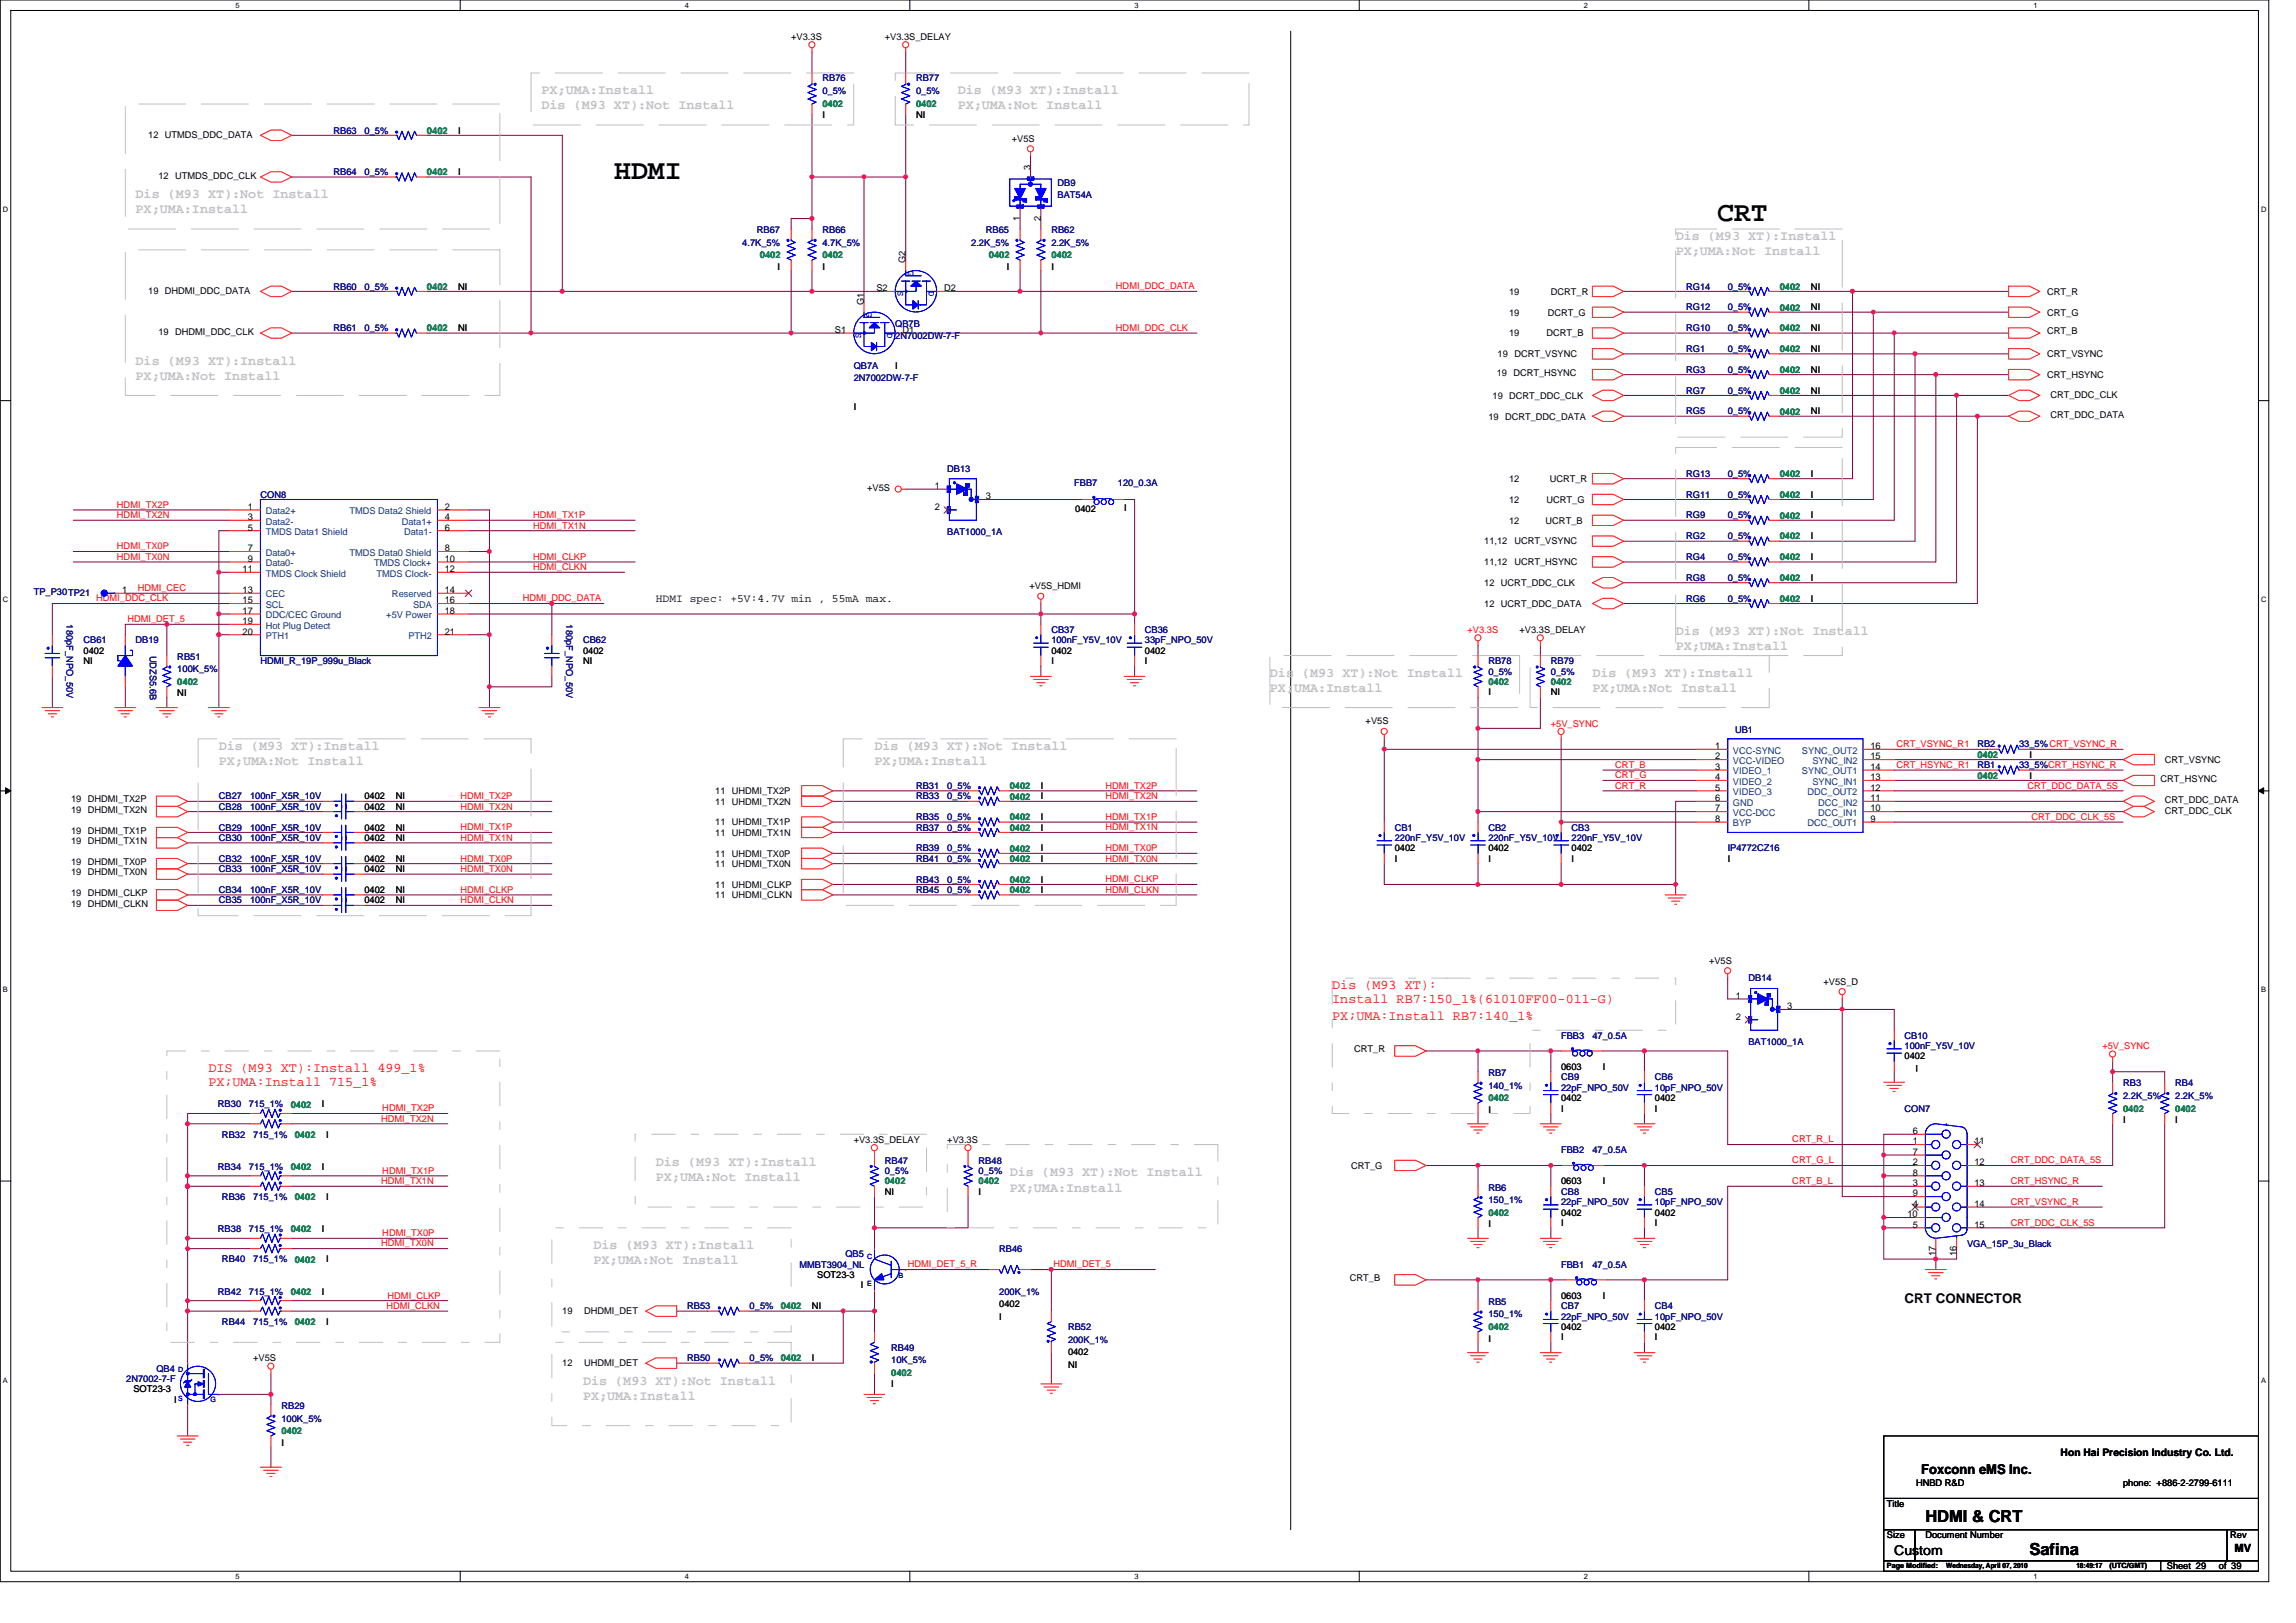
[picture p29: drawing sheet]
<svg xmlns="http://www.w3.org/2000/svg" width="297mm" height="210mm" viewBox="0 0 297 210" stroke-linecap="round" stroke-linejoin="round" font-family="sans-serif">
<defs><g id="words">
<g font-size="3.6">
<text x="79.5" y="23.2">HDMI</text>
<text x="222.2" y="28.6">CRT</text>
</g>
<g font-size="2.1">
<text x="249.1" y="196.9">HDMI &amp; CRT</text>
<text x="262.5" y="201.2">Safina</text>
</g>
<g font-size="1.7" fill="#c0c0c0">
<text x="70.1" y="12.2">PX;UMA:Install</text>
<text x="70.1" y="14.1">Dis (M93 XT):Not Install</text>
<text x="123.9" y="12.2">Dis (M93 XT):Install</text>
<text x="123.9" y="14.1">PX;UMA:Not Install</text>
<text x="17.5" y="25.7">Dis (M93 XT):Not Install</text>
<text x="17.5" y="27.6">PX;UMA:Install</text>
<text x="216.8" y="31.1">Dis (M93 XT):Install</text>
<text x="216.8" y="33">PX;UMA:Not Install</text>
<text x="17.5" y="47.2">Dis (M93 XT):Install</text>
<text x="17.5" y="49.1">PX;UMA:Not Install</text>
<text x="216.8" y="82.2">Dis (M93 XT):Not Install</text>
<text x="164.3" y="87.6">Dis (M93 XT):Not Install</text>
<text x="164.3" y="89.5">PX;UMA:Install</text>
<text x="206" y="87.6">Dis (M93 XT):Install</text>
<text x="206" y="89.5">PX;UMA:Not Install</text>
<text x="216.8" y="84.1">PX;UMA:Install</text>
<text x="28.3" y="97">Dis (M93 XT):Install</text>
<text x="28.3" y="99">PX;UMA:Not Install</text>
<text x="113.1" y="97">Dis (M93 XT):Not Install</text>
<text x="113.1" y="99">PX;UMA:Install</text>
<text x="84.9" y="150.9">Dis (M93 XT):Install</text>
<text x="84.9" y="152.8">PX;UMA:Not Install</text>
<text x="130.6" y="152.2">Dis (M93 XT):Not Install</text>
<text x="130.6" y="154.2">PX;UMA:Install</text>
<text x="76.8" y="161.6">Dis (M93 XT):Install</text>
<text x="76.8" y="163.6">PX;UMA:Not Install</text>
<text x="75.4" y="179.1">Dis (M93 XT):Not Install</text>
<text x="75.4" y="181.1">PX;UMA:Install</text>
</g>
<g font-size="1.7" fill="#f00">
<text x="172.4" y="127.9">Dis (M93 XT):</text>
<text x="172.4" y="129.8">Install RB7:150_1%(61010FF00-011-G)</text>
<text x="172.4" y="132">PX;UMA:Install RB7:140_1%</text>
<text x="27" y="138.7">DIS (M93 XT):Install 499_1%</text>
<text x="27" y="140.5">PX;UMA:Install 715_1%</text>
</g>
<g font-size="1.7">
<text x="246.4" y="168.6">CRT CONNECTOR</text>
<text x="248.6" y="190.8">Foxconn eMS Inc.</text>
<text x="245.1" y="201.2">Custom</text>
</g>
<g font-size="1.5">
<text x="84.9" y="77.9">HDMI spec: +5V:4.7V min , 55mA max.</text>
<text x="289.1" y="200.7">MV</text>
</g>
<text font-size="1.3" x="266.6" y="188.4">Hon Hai Precision Industry Co. Ltd.</text>
<g font-size="1.2">
<text x="102.4" y="5.1">+V3.3S</text>
<text x="114.5" y="5.1">+V3.3S_DELAY</text>
<text x="19.2" y="17.8">12 UTMDS_DDC_DATA</text>
<text x="59.3" y="17.3">I</text>
<text x="106.4" y="15.2">I</text>
<text x="118.5" y="15.2">NI</text>
<text x="20.5" y="23.2">12 UTMDS_DDC_CLK</text>
<text x="59.3" y="22.6">I</text>
<text x="130.9" y="18.3">+V5S</text>
<text x="133.3" y="21.9" transform="rotate(-90 133.3 21.9)">3</text>
<text x="131.9" y="28.6" transform="rotate(-90 131.9 28.6)">1</text>
<text x="134.6" y="28.6" transform="rotate(-90 134.6 28.6)">2</text>
<text x="100.6" y="34.9">I</text>
<text x="106.4" y="34.9">I</text>
<text x="117.2" y="34.1" transform="rotate(-90 117.2 34.1)">G2</text>
<text x="130.2" y="34.9">I</text>
<text x="136" y="34.9">I</text>
<text x="19.2" y="38">19 DHDMI_DDC_DATA</text>
<text x="59.3" y="37.5">NI</text>
<text x="111.8" y="39.4" transform="rotate(-90 111.8 39.4)">G1</text>
<text x="113.4" y="37.7">S2</text>
<text x="122.1" y="37.7">D2</text>
<text x="195.2" y="40.8">19</text>
<text x="195.2" y="38.1">19</text>
<text x="200.2" y="40.8">DCRT_G</text>
<text x="200.6" y="38.1">DCRT_R</text>
<text x="234.3" y="37.5">NI</text>
<text x="234.3" y="40.2">NI</text>
<text x="264.9" y="40.8">CRT_G</text>
<text x="264.9" y="38.1">CRT_R</text>
<text x="20.5" y="43.4">19 DHDMI_DDC_CLK</text>
<text x="59.3" y="42.8">NI</text>
<text x="108" y="43.1">S1</text>
<text x="115.8" y="47.7">I</text>
<text x="116.8" y="43.1">D1</text>
<text x="193.8" y="46.2">19 DCRT_VSYNC</text>
<text x="195.2" y="43.5">19</text>
<text x="200.1" y="43.5">DCRT_B</text>
<text x="234.3" y="45.5">NI</text>
<text x="234.3" y="42.8">NI</text>
<text x="264.9" y="46.2">CRT_VSYNC</text>
<text x="264.9" y="43.2">CRT_B</text>
<text x="110.4" y="53.1">I</text>
<text x="193.1" y="51.6">19 DCRT_DDC_CLK</text>
<text x="193.6" y="48.6">19 DCRT_HSYNC</text>
<text x="234.3" y="48.2">NI</text>
<text x="234.3" y="50.9">NI</text>
<text x="234.3" y="53.6">NI</text>
<text x="264.9" y="48.9">CRT_HSYNC</text>
<text x="265.3" y="51.5">CRT_DDC_CLK</text>
<text x="192.5" y="54.3">19 DCRT_DDC_DATA</text>
<text x="265.3" y="54.1">CRT_DDC_DATA</text>
<text x="32.1" y="66">1</text>
<text x="57.5" y="66">2</text>
<text x="112.2" y="63.6">+V5S</text>
<text x="120.9" y="63.3">1</text>
<text x="120.9" y="66">2</text>
<text x="127.5" y="64.6">3</text>
<text x="195.2" y="62.4">12</text>
<text x="195.2" y="65">12</text>
<text x="200.1" y="65">UCRT_G</text>
<text x="200.5" y="62.4">UCRT_R</text>
<text x="234.3" y="64.4">I</text>
<text x="234.3" y="61.7">I</text>
<text x="32.1" y="67.3">3</text>
<text x="32.1" y="68.6">5</text>
<text x="32.1" y="71.3">7</text>
<text x="57.5" y="71.3">8</text>
<text x="57.5" y="68.6">6</text>
<text x="57.5" y="67.3">4</text>
<text x="139.1" y="66.3">0402</text>
<text x="145.4" y="66.1">I</text>
<text x="192" y="70.4">11,12</text>
<text x="195.2" y="67.8">12</text>
<text x="195.9" y="70.4">UCRT_VSYNC</text>
<text x="200" y="67.8">UCRT_B</text>
<text x="234.3" y="69.8">I</text>
<text x="234.3" y="67.1">I</text>
<text x="15.8" y="76.7">1</text>
<text x="31.4" y="74">11</text>
<text x="31.4" y="76.7">13</text>
<text x="32.1" y="72.7">9</text>
<text x="57.5" y="74">12</text>
<text x="57.5" y="72.7">10</text>
<text x="57.5" y="76.7">14</text>
<text x="133.2" y="76.2">+V5S_HDMI</text>
<text x="192" y="73.1">11,12</text>
<text x="192" y="75.8">12 UCRT_DDC_CLK</text>
<text x="195.9" y="73.1">UCRT_HSYNC</text>
<text x="234.3" y="72.5">I</text>
<text x="234.3" y="75.1">I</text>
<text x="234.3" y="77.9">I</text>
<text x="31.4" y="78.1">15</text>
<text x="31.4" y="80.8">19</text>
<text x="31.4" y="79.4">17</text>
<text x="31.4" y="82.1">20</text>
<text x="57.5" y="78.1">16</text>
<text x="57.5" y="79.4">18</text>
<text x="57.5" y="82.1">21</text>
<text x="192" y="78.5">12 UCRT_DDC_DATA</text>
<text x="196.6" y="81.9">+V3.3S_DELAY</text>
<text x="10.8" y="84.6">0402</text>
<text x="10.8" y="85.9">NI</text>
<text x="75.4" y="84.6">0402</text>
<text x="75.4" y="85.9">NI</text>
<text x="136" y="84.6">0402</text>
<text x="136" y="85.9">I</text>
<text x="148.1" y="84.6">0402</text>
<text x="148.1" y="85.9">I</text>
<text x="192.5" y="90">I</text>
<text x="200.6" y="90">NI</text>
<text x="22.9" y="90.1">NI</text>
<text x="176.7" y="93.7">+V5S</text>
<text x="221.9" y="96.9">1</text>
<text x="221.9" y="98.3">2</text>
<text x="221.9" y="99.6">3</text>
<text x="221.9" y="100.9">4</text>
<text x="242" y="100.9">13</text>
<text x="242" y="99.6">14</text>
<text x="242" y="98.3">15</text>
<text x="242" y="96.9">16</text>
<text x="262.5" y="100.7">I</text>
<text x="262.5" y="98">I</text>
<text x="279.5" y="101.1">CRT_HSYNC</text>
<text x="280.1" y="98.7">CRT_VSYNC</text>
<text x="9.2" y="107.9">19 DHDMI_TX1P</text>
<text x="9.2" y="103.8">19 DHDMI_TX2P</text>
<text x="9.2" y="105.2">19 DHDMI_TX2N</text>
<text x="47.2" y="103.4">0402</text>
<text x="47.2" y="107.5">0402</text>
<text x="47.2" y="104.8">0402</text>
<text x="51.2" y="103.4">NI</text>
<text x="51.2" y="107.5">NI</text>
<text x="51.2" y="104.8">NI</text>
<text x="92.5" y="102.7">11 UHDMI_TX2P</text>
<text x="92.5" y="104.1">11 UHDMI_TX2N</text>
<text x="92.5" y="106.8">11 UHDMI_TX1P</text>
<text x="134.7" y="102.1">I</text>
<text x="134.7" y="107.5">I</text>
<text x="134.7" y="106.1">I</text>
<text x="134.7" y="103.4">I</text>
<text x="221.9" y="102.3">5</text>
<text x="221.9" y="106.3">8</text>
<text x="221.9" y="105">7</text>
<text x="221.9" y="103.7">6</text>
<text x="242" y="106.3">9</text>
<text x="242" y="102.3">12</text>
<text x="242" y="105">10</text>
<text x="242" y="103.7">11</text>
<text x="280.1" y="105.3">CRT_DDC_CLK</text>
<text x="280.1" y="103.9">CRT_DDC_DATA</text>
<text x="9.2" y="109.2">19 DHDMI_TX1N</text>
<text x="9.2" y="111.9">19 DHDMI_TX0P</text>
<text x="9.2" y="113.2">19 DHDMI_TX0N</text>
<text x="47.2" y="108.8">0402</text>
<text x="47.2" y="111.5">0402</text>
<text x="47.2" y="112.8">0402</text>
<text x="51.2" y="108.8">NI</text>
<text x="51.2" y="111.5">NI</text>
<text x="51.2" y="112.8">NI</text>
<text x="92.5" y="108.1">11 UHDMI_TX1N</text>
<text x="92.5" y="110.8">11 UHDMI_TX0P</text>
<text x="92.5" y="112.2">11 UHDMI_TX0N</text>
<text x="134.7" y="111.5">I</text>
<text x="134.7" y="110.2">I</text>
<text x="180.4" y="110.2">0402</text>
<text x="180.4" y="111.5">I</text>
<text x="192.5" y="110.2">0402</text>
<text x="192.5" y="111.5">I</text>
<text x="203.3" y="110.2">0402</text>
<text x="203.3" y="111.5">I</text>
<text x="223.5" y="111.5">I</text>
<text x="9.2" y="115.9">19 DHDMI_CLKP</text>
<text x="9.2" y="117.3">19 DHDMI_CLKN</text>
<text x="47.2" y="115.5">0402</text>
<text x="47.2" y="116.9">0402</text>
<text x="51.2" y="115.5">NI</text>
<text x="51.2" y="116.9">NI</text>
<text x="92.5" y="114.9">11 UHDMI_CLKP</text>
<text x="92.5" y="116.2">11 UHDMI_CLKN</text>
<text x="134.7" y="114.2">I</text>
<text x="134.7" y="115.5">I</text>
<text x="221.1" y="124.7">+V5S</text>
<text x="224.6" y="129.2">1</text>
<text x="224.6" y="131.9">2</text>
<text x="231.2" y="130.6">3</text>
<text x="235.9" y="127.4">+V5S_D</text>
<text x="175.2" y="136.1">CRT_R</text>
<text x="246.4" y="137.1">0402</text>
<text x="248.2" y="137.8" transform="rotate(180 248.2 137.8)">I</text>
<text x="41.7" y="143.3">I</text>
<text x="192.5" y="143.9">I</text>
<text x="202" y="138.4">0603</text>
<text x="202" y="142.5">0402</text>
<text x="202" y="143.8">I</text>
<text x="207.4" y="138.4">I</text>
<text x="214.1" y="142.5">0402</text>
<text x="214.1" y="143.8">I</text>
<text x="42.2" y="147.2">I</text>
<text x="110.4" y="147.8">+V3.3S_DELAY</text>
<text x="122.6" y="147.8">+V3.3S</text>
<text x="247.5" y="148.1">1</text>
<text x="247.5" y="146.7">6</text>
<text x="247.5" y="149.4">7</text>
<text x="255.4" y="148.1">11</text>
<text x="274.7" y="145.3">I</text>
<text x="281.4" y="145.3">I</text>
<text x="41.7" y="151.3">I</text>
<text x="42.2" y="155.3">I</text>
<text x="114.5" y="154.6">NI</text>
<text x="126.6" y="154.6">I</text>
<text x="174.8" y="151.2">CRT_G</text>
<text x="202" y="153.2">0603</text>
<text x="207.4" y="153.2">I</text>
<text x="247.5" y="150.8">2</text>
<text x="247.5" y="153.5">3</text>
<text x="247.5" y="152.1">8</text>
<text x="247.5" y="154.8">9</text>
<text x="255.4" y="150.8">12</text>
<text x="255.4" y="153.5">13</text>
<text x="41.7" y="159.4">I</text>
<text x="192.5" y="158.8">I</text>
<text x="202" y="157.3">0402</text>
<text x="202" y="158.6">I</text>
<text x="214.1" y="157.3">0402</text>
<text x="214.1" y="158.6">I</text>
<text x="246.8" y="157.5">10</text>
<text x="247.5" y="156.1">4</text>
<text x="247.5" y="158.8">5</text>
<text x="255.4" y="156.1">14</text>
<text x="255.4" y="158.8">15</text>
<text x="41.7" y="167.5">I</text>
<text x="42.2" y="163.3">I</text>
<text x="105.7" y="165.4">SOT23-3</text>
<text x="111.4" y="166.7">I</text>
<text x="174.6" y="165.8">CRT_B</text>
<text x="250.4" y="162.5" transform="rotate(-90 250.4 162.5)">17</text>
<text x="253.1" y="162.5" transform="rotate(-90 253.1 162.5)">16</text>
<text x="42.2" y="171.4">I</text>
<text x="72.7" y="170.1">19</text>
<text x="75.6" y="170.1">DHDMI_DET</text>
<text x="105" y="169.4">NI</text>
<text x="129.3" y="169.1">0402</text>
<text x="129.3" y="170.7">I</text>
<text x="192.5" y="173.6">I</text>
<text x="202" y="172.1">0402</text>
<text x="202" y="173.4">I</text>
<text x="202" y="168">0603</text>
<text x="207.4" y="168">I</text>
<text x="214.1" y="172.1">0402</text>
<text x="214.1" y="173.4">I</text>
<text x="32.8" y="176.1">+V5S</text>
<text x="72.7" y="176.8">12</text>
<text x="75.6" y="176.8">UHDMI_DET</text>
<text x="105" y="176.1">I</text>
<text x="115.3" y="179.5">I</text>
<text x="138.2" y="175.3">0402</text>
<text x="138.2" y="176.9">NI</text>
<text x="17.3" y="180.1">SOT23-3</text>
<text x="22.5" y="181.5">I</text>
<text x="36.4" y="187">I</text>
<text x="244.1" y="195">Title</text>
<text x="247.9" y="192.3">HNBD R&amp;D</text>
<text x="274.7" y="192.3">phone: +886-2-2799-6111</text>
<text x="244.1" y="199">Size</text>
<text x="249.1" y="199">Document Number</text>
<text x="280.3" y="203">Sheet 29</text>
<text x="287.1" y="203">of 39</text>
<text x="288.5" y="199">Rev</text>
</g>
<g font-size="1.2" fill="#000080">
<text x="106.4" y="10.5">RB76</text>
<text x="118.5" y="10.5">RB77</text>
<text x="43.1" y="17.3">RB63</text>
<text x="47.2" y="17.3">0_5%</text>
<text x="106.4" y="12.1">0_5%</text>
<text x="118.5" y="12.1">0_5%</text>
<text x="43.1" y="22.6">RB64</text>
<text x="47.2" y="22.6">0_5%</text>
<text x="136.8" y="24">DB9</text>
<text x="136.8" y="25.6">BAT54A</text>
<text x="96" y="31.8">4.7K_5%</text>
<text x="97.9" y="30.2">RB67</text>
<text x="106.4" y="30.2">RB66</text>
<text x="106.4" y="31.8">4.7K_5%</text>
<text x="125.6" y="31.8">2.2K_5%</text>
<text x="127.5" y="30.2">RB65</text>
<text x="136" y="30.2">RB62</text>
<text x="136" y="31.8">2.2K_5%</text>
<text x="43.1" y="37.5">RB60</text>
<text x="47.2" y="37.5">0_5%</text>
<text x="218.1" y="37.5">RG14</text>
<text x="218.1" y="40.2">RG12</text>
<text x="223.5" y="37.5">0_5%</text>
<text x="223.5" y="40.2">0_5%</text>
<text x="43.1" y="42.8">RB61</text>
<text x="47.2" y="42.8">0_5%</text>
<text x="110.4" y="47.7">QB7A</text>
<text x="115.8" y="43.9">2N7002DW-7-F</text>
<text x="115.8" y="42.3">QB7B</text>
<text x="218.1" y="45.5">RG1</text>
<text x="218.1" y="42.8">RG10</text>
<text x="223.5" y="42.8">0_5%</text>
<text x="223.5" y="45.5">0_5%</text>
<text x="110.4" y="49.3">2N7002DW-7-F</text>
<text x="218.1" y="48.2">RG3</text>
<text x="218.1" y="50.9">RG7</text>
<text x="218.1" y="53.6">RG5</text>
<text x="223.5" y="48.2">0_5%</text>
<text x="223.5" y="50.9">0_5%</text>
<text x="223.5" y="53.6">0_5%</text>
<text x="33.7" y="64.4">CON8</text>
<text x="122.6" y="61">DB13</text>
<text x="139" y="62.9">FBB7</text>
<text x="144.6" y="62.9">120_0.3A</text>
<text x="218.1" y="64.4">RG11</text>
<text x="218.1" y="61.7">RG13</text>
<text x="223.5" y="64.4">0_5%</text>
<text x="223.5" y="61.7">0_5%</text>
<text x="122.6" y="69.2">BAT1000_1A</text>
<text x="218.1" y="69.8">RG2</text>
<text x="218.1" y="67.1">RG9</text>
<text x="223.5" y="69.8">0_5%</text>
<text x="223.5" y="67.1">0_5%</text>
<text x="4.4" y="77">TP_P30TP21</text>
<text x="218.1" y="72.5">RG4</text>
<text x="218.1" y="75.1">RG8</text>
<text x="218.1" y="77.9">RG6</text>
<text x="223.5" y="72.5">0_5%</text>
<text x="223.5" y="75.1">0_5%</text>
<text x="223.5" y="77.9">0_5%</text>
<text x="8.6" y="80.8" transform="rotate(90 8.6 80.8)">180pF_NPO_50V</text>
<text x="10.8" y="83.2">CB61</text>
<text x="17.5" y="83.2">DB19</text>
<text x="73.2" y="80.8" transform="rotate(90 73.2 80.8)">180pF_NPO_50V</text>
<text x="75.4" y="83.2">CB62</text>
<text x="136" y="81.9">CB37</text>
<text x="136" y="83.2">100nF_Y5V_10V</text>
<text x="148.1" y="81.9">CB36</text>
<text x="148.1" y="83.2">33pF_NPO_50V</text>
<text x="19.4" y="84.8" transform="rotate(90 19.4 84.8)">UDZS5.6B</text>
<text x="22.9" y="85.4">RB51</text>
<text x="22.9" y="87">100K_5%</text>
<text x="33.7" y="85.9">HDMI_R_19P_999u_Black</text>
<text x="192.5" y="85.9">RB78</text>
<text x="192.5" y="87.3">0_5%</text>
<text x="200.6" y="85.9">RB79</text>
<text x="200.6" y="87.3">0_5%</text>
<text x="224.5" y="94.8">UB1</text>
<text x="255.8" y="99.4">RB1</text>
<text x="255.8" y="96.7">RB2</text>
<text x="261.2" y="99.4">33_5%CRT_HSYNC_R</text>
<text x="261.2" y="96.7">33_5%CRT_VSYNC_R</text>
<text x="28.3" y="103.4">CB27</text>
<text x="28.3" y="107.5">CB29</text>
<text x="28.3" y="104.8">CB28</text>
<text x="32.4" y="103.4">100nF_X5R_10V</text>
<text x="32.4" y="107.5">100nF_X5R_10V</text>
<text x="32.4" y="104.8">100nF_X5R_10V</text>
<text x="118.5" y="102.1">RB31</text>
<text x="118.5" y="107.5">RB37</text>
<text x="118.5" y="106.1">RB35</text>
<text x="118.5" y="103.4">RB33</text>
<text x="122.6" y="102.1">0_5%</text>
<text x="122.6" y="107.5">0_5%</text>
<text x="122.6" y="106.1">0_5%</text>
<text x="122.6" y="103.4">0_5%</text>
<text x="180.4" y="107.5">CB1</text>
<text x="192.5" y="107.5">CB2</text>
<text x="203.3" y="107.5">CB3</text>
<text x="28.3" y="108.8">CB30</text>
<text x="28.3" y="111.5">CB32</text>
<text x="28.3" y="112.8">CB33</text>
<text x="32.4" y="108.8">100nF_X5R_10V</text>
<text x="32.4" y="111.5">100nF_X5R_10V</text>
<text x="32.4" y="112.8">100nF_X5R_10V</text>
<text x="118.5" y="111.5">RB41</text>
<text x="118.5" y="110.2">RB39</text>
<text x="122.6" y="111.5">0_5%</text>
<text x="122.6" y="110.2">0_5%</text>
<text x="180.4" y="108.8">220nF_Y5V_10V</text>
<text x="192.5" y="108.8">220nF_Y5V_10V</text>
<text x="203.3" y="108.8">220nF_Y5V_10V</text>
<text x="223.5" y="110.2">IP4772CZ16</text>
<text x="28.3" y="115.5">CB34</text>
<text x="28.3" y="116.9">CB35</text>
<text x="32.4" y="115.5">100nF_X5R_10V</text>
<text x="32.4" y="116.9">100nF_X5R_10V</text>
<text x="118.5" y="114.2">RB43</text>
<text x="118.5" y="115.5">RB45</text>
<text x="122.6" y="114.2">0_5%</text>
<text x="122.6" y="115.5">0_5%</text>
<text x="226.2" y="127">DB14</text>
<text x="202" y="134.4">FBB3</text>
<text x="206" y="134.4">47_0.5A</text>
<text x="226.2" y="135.2">BAT1000_1A</text>
<text x="246.4" y="134.4">CB10</text>
<text x="246.4" y="135.7">100nF_Y5V_10V</text>
<text x="28.2" y="143.3">RB30</text>
<text x="32.2" y="143.3">715_1%</text>
<text x="192.5" y="139.2">RB7</text>
<text x="192.5" y="140.8">140_1%</text>
<text x="202" y="139.8">CB9</text>
<text x="202" y="141.1">22pF_NPO_50V</text>
<text x="214.1" y="139.8">CB6</text>
<text x="214.1" y="141.1">10pF_NPO_50V</text>
<text x="246.4" y="143.8">CON7</text>
<text x="274.7" y="140.6">RB3</text>
<text x="274.7" y="142.2">2.2K_5%</text>
<text x="281.4" y="140.6">RB4</text>
<text x="281.4" y="142.2">2.2K_5%</text>
<text x="28.7" y="147.2">RB32</text>
<text x="32.8" y="147.2">715_1%</text>
<text x="202" y="149.2">FBB2</text>
<text x="206" y="149.2">47_0.5A</text>
<text x="28.2" y="151.3">RB34</text>
<text x="28.7" y="155.3">RB36</text>
<text x="32.2" y="151.3">715_1%</text>
<text x="32.8" y="155.3">715_1%</text>
<text x="114.5" y="150.5">RB47</text>
<text x="114.5" y="151.9">0_5%</text>
<text x="126.6" y="150.5">RB48</text>
<text x="126.6" y="151.9">0_5%</text>
<text x="192.5" y="154">RB6</text>
<text x="192.5" y="155.7">150_1%</text>
<text x="202" y="154.6">CB8</text>
<text x="202" y="155.9">22pF_NPO_50V</text>
<text x="214.1" y="154.6">CB5</text>
<text x="214.1" y="155.9">10pF_NPO_50V</text>
<text x="28.2" y="159.4">RB38</text>
<text x="32.2" y="159.4">715_1%</text>
<text x="129.3" y="162">RB46</text>
<text x="254.5" y="161.3">VGA_15P_3u_Black</text>
<text x="28.2" y="167.5">RB42</text>
<text x="28.7" y="163.3">RB40</text>
<text x="32.2" y="167.5">715_1%</text>
<text x="32.8" y="163.3">715_1%</text>
<text x="103.4" y="164">MMBT3904_NL</text>
<text x="109.4" y="162.6">QB5</text>
<text x="129.3" y="167.5">200K_1%</text>
<text x="202" y="164">FBB1</text>
<text x="206" y="164">47_0.5A</text>
<text x="28.7" y="171.4">RB44</text>
<text x="32.8" y="171.4">715_1%</text>
<text x="88.9" y="169.4">RB53</text>
<text x="97" y="169.4">0_5%</text>
<text x="138.2" y="172.1">RB52</text>
<text x="138.2" y="173.7">200K_1%</text>
<text x="192.5" y="168.8">RB5</text>
<text x="192.5" y="170.5">150_1%</text>
<text x="202" y="169.4">CB7</text>
<text x="202" y="170.7">22pF_NPO_50V</text>
<text x="214.1" y="169.4">CB4</text>
<text x="214.1" y="170.7">10pF_NPO_50V</text>
<text x="16.3" y="178.8">2N7002-7-F</text>
<text x="20.2" y="177.5">QB4</text>
<text x="88.9" y="176.1">RB50</text>
<text x="97" y="176.1">0_5%</text>
<text x="115.3" y="174.8">RB49</text>
<text x="115.3" y="176.4">10K_5%</text>
<text x="36.4" y="182.3">RB29</text>
<text x="36.4" y="183.9">100K_5%</text>
</g>
<g font-size="1.2" fill="#008040">
<text x="55.2" y="17.3">0402</text>
<text x="106.4" y="13.8">0402</text>
<text x="118.5" y="13.8">0402</text>
<text x="55.2" y="22.7">0402</text>
<text x="98.3" y="33.4">0402</text>
<text x="106.4" y="33.4">0402</text>
<text x="127.9" y="33.4">0402</text>
<text x="136" y="33.4">0402</text>
<text x="55.2" y="37.5">0402</text>
<text x="230.2" y="37.5">0402</text>
<text x="230.2" y="40.2">0402</text>
<text x="55.2" y="42.9">0402</text>
<text x="230.2" y="45.6">0402</text>
<text x="230.2" y="42.9">0402</text>
<text x="230.2" y="48.2">0402</text>
<text x="230.2" y="50.9">0402</text>
<text x="230.2" y="53.6">0402</text>
<text x="230.2" y="64.4">0402</text>
<text x="230.2" y="61.7">0402</text>
<text x="230.2" y="69.8">0402</text>
<text x="230.2" y="67.1">0402</text>
<text x="230.2" y="72.5">0402</text>
<text x="230.2" y="75.2">0402</text>
<text x="230.2" y="77.9">0402</text>
<text x="22.9" y="88.6">0402</text>
<text x="192.5" y="88.6">0402</text>
<text x="200.6" y="88.6">0402</text>
<text x="255.8" y="100.8">0402</text>
<text x="255.8" y="98.1">0402</text>
<text x="130.6" y="102.1">0402</text>
<text x="130.6" y="107.5">0402</text>
<text x="130.6" y="106.1">0402</text>
<text x="130.6" y="103.4">0402</text>
<text x="130.6" y="111.5">0402</text>
<text x="130.6" y="110.2">0402</text>
<text x="130.6" y="114.2">0402</text>
<text x="130.6" y="115.5">0402</text>
<text x="37.6" y="143.3">0402</text>
<text x="192.5" y="142.5">0402</text>
<text x="274.7" y="143.8">0402</text>
<text x="281.4" y="143.8">0402</text>
<text x="38.1" y="147.2">0402</text>
<text x="37.6" y="151.4">0402</text>
<text x="38.1" y="155.3">0402</text>
<text x="114.5" y="153.2">0402</text>
<text x="126.6" y="153.2">0402</text>
<text x="37.6" y="159.4">0402</text>
<text x="192.5" y="157.3">0402</text>
<text x="37.6" y="167.5">0402</text>
<text x="38.1" y="163.3">0402</text>
<text x="38.1" y="171.4">0402</text>
<text x="101" y="169.4">0402</text>
<text x="192.5" y="172.1">0402</text>
<text x="101" y="176.1">0402</text>
<text x="115.3" y="178">0402</text>
<text x="36.4" y="185.6">0402</text>
</g>
<g font-size="1.2" fill="#00f">
<text x="117.5" y="35" transform="rotate(90 117.5 35)">G</text>
<text x="112.1" y="40.4" transform="rotate(90 112.1 40.4)">G</text>
<text x="116.1" y="37.7" transform="rotate(90 116.1 37.7)">S</text>
<text x="120.2" y="37.7" transform="rotate(90 120.2 37.7)">D</text>
<text x="110.7" y="43.1" transform="rotate(90 110.7 43.1)">S</text>
<text x="114.8" y="43.1" transform="rotate(90 114.8 43.1)">D</text>
</g>
<g font-size="1.2" fill="#f00">
<text x="144.4" y="37.4">HDMI_DDC_DATA</text>
<text x="144.4" y="42.8">HDMI_DDC_CLK</text>
<text x="15.1" y="65.7">HDMI_TX2P</text>
<text x="15.1" y="71.1">HDMI_TX0P</text>
<text x="15.1" y="67">HDMI_TX2N</text>
<text x="69" y="68.4">HDMI_TX1N</text>
<text x="69" y="67">HDMI_TX1P</text>
<text x="12.4" y="77.8">HDMI_DDC_CLK</text>
<text x="15.1" y="72.4">HDMI_TX0N</text>
<text x="17.8" y="76.5">HDMI_CEC</text>
<text x="67.6" y="77.8">HDMI_DDC_DATA</text>
<text x="69" y="72.4">HDMI_CLKP</text>
<text x="69" y="73.8">HDMI_CLKN</text>
<text x="16.5" y="80.5">HDMI_DET_5</text>
<text x="189.9" y="81.9">+V3.3S</text>
<text x="200.6" y="94">+5V_SYNC</text>
<text x="209" y="99.4">CRT_B</text>
<text x="209" y="100.7">CRT_G</text>
<text x="245.3" y="96.7">CRT_VSYNC_R1</text>
<text x="245.3" y="99.4">CRT_HSYNC_R1</text>
<text x="59.6" y="107.4">HDMI_TX1P</text>
<text x="59.6" y="103.4">HDMI_TX2P</text>
<text x="59.6" y="104.7">HDMI_TX2N</text>
<text x="143" y="107.4">HDMI_TX1N</text>
<text x="143" y="106.1">HDMI_TX1P</text>
<text x="143" y="102">HDMI_TX2P</text>
<text x="143" y="103.4">HDMI_TX2N</text>
<text x="209" y="102">CRT_R</text>
<text x="262.3" y="102">CRT_DDC_DATA_5S</text>
<text x="262.8" y="106.1">CRT_DDC_CLK_5S</text>
<text x="59.6" y="108.8">HDMI_TX1N</text>
<text x="59.6" y="112.8">HDMI_TX0N</text>
<text x="59.6" y="111.5">HDMI_TX0P</text>
<text x="143" y="111.5">HDMI_TX0N</text>
<text x="143" y="110.1">HDMI_TX0P</text>
<text x="59.6" y="116.9">HDMI_CLKN</text>
<text x="59.6" y="115.5">HDMI_CLKP</text>
<text x="143" y="115.5">HDMI_CLKN</text>
<text x="143" y="114.2">HDMI_CLKP</text>
<text x="272" y="135.7">+5V_SYNC</text>
<text x="49.5" y="143.8">HDMI_TX2P</text>
<text x="49.3" y="145.1">HDMI_TX2N</text>
<text x="231.9" y="147.8">CRT_R_L</text>
<text x="49.3" y="153.2">HDMI_TX1N</text>
<text x="49.5" y="151.8">HDMI_TX1P</text>
<text x="231.9" y="153.2">CRT_B_L</text>
<text x="231.9" y="150.5">CRT_G_L</text>
<text x="260.1" y="153.2">CRT_HSYNC_R</text>
<text x="260.1" y="150.5">CRT_DDC_DATA_5S</text>
<text x="260.1" y="155.9">CRT_VSYNC_R</text>
<text x="49.3" y="161.3">HDMI_TX0N</text>
<text x="49.5" y="159.9">HDMI_TX0P</text>
<text x="260.1" y="158.6">CRT_DDC_CLK_5S</text>
<text x="50.1" y="168">HDMI_CLKP</text>
<text x="117.5" y="164">HDMI_DET_5_R</text>
<text x="136.3" y="164">HDMI_DET_5</text>
<text x="50" y="169.4">HDMI_CLKN</text>
</g>
<g font-size="1.2" fill="#004080">
<text x="34.4" y="66.5">Data2+</text>
<text x="34.4" y="67.9">Data2-</text>
<text x="34.4" y="69.2">TMDS Data1 Shield</text>
<text x="34.4" y="71.9">Data0+</text>
<text x="45.2" y="66.5">TMDS Data2 Shield</text>
<text x="45.2" y="71.9">TMDS Data0 Shield</text>
<text x="52" y="67.9">Data1+</text>
<text x="52.3" y="69.2">Data1-</text>
<text x="34.4" y="73.3">Data0-</text>
<text x="34.4" y="74.6">TMDS Clock Shield</text>
<text x="34.4" y="77.3">CEC</text>
<text x="48.4" y="73.3">TMDS Clock+</text>
<text x="48.7" y="74.6">TMDS Clock-</text>
<text x="50.7" y="77.3">Reserved</text>
<text x="34.4" y="78.6">SCL</text>
<text x="34.4" y="81.3">Hot Plug Detect</text>
<text x="34.4" y="80">DDC/CEC Ground</text>
<text x="34.4" y="82.7">PTH1</text>
<text x="50" y="80">+5V Power</text>
<text x="52.8" y="82.7">PTH2</text>
<text x="53.4" y="78.6">SDA</text>
<text x="224.2" y="97.5">VCC-SYNC</text>
<text x="224.2" y="98.8">VCC-VIDEO</text>
<text x="224.2" y="100.2">VIDEO_1</text>
<text x="224.2" y="101.5">VIDEO_2</text>
<text x="233.1" y="100.2">SYNC_OUT1</text>
<text x="233.1" y="97.5">SYNC_OUT2</text>
<text x="234.5" y="101.5">SYNC_IN1</text>
<text x="234.5" y="98.8">SYNC_IN2</text>
<text x="224.2" y="102.9">VIDEO_3</text>
<text x="224.2" y="106.9">BYP</text>
<text x="224.2" y="105.6">VCC-DCC</text>
<text x="224.2" y="104.2">GND</text>
<text x="233.8" y="106.9">DCC_OUT1</text>
<text x="233.8" y="102.9">DDC_OUT2</text>
<text x="235.2" y="105.6">DCC_IN1</text>
<text x="235.2" y="104.2">DCC_IN2</text>
</g>
<g font-size="1">
<text x="30.5" y="1">5</text>
<text x="88.6" y="1">4</text>
<text x="146.8" y="1">3</text>
<text x="204.9" y="1">2</text>
<text x="263.1" y="1">1</text>
<text x=".4" y="27.4">D</text>
<text x="292.5" y="27.4">D</text>
<text x=".4" y="77.9">C</text>
<text x="292.5" y="77.9">C</text>
<text x=".4" y="128.4">B</text>
<text x="292.5" y="128.4">B</text>
<text x=".4" y="178.9">A</text>
<text x="292.5" y="178.9">A</text>
<text x="30.5" y="204.3">5</text>
<text x="88.6" y="204.3">4</text>
<text x="146.8" y="204.3">3</text>
<text x="204.9" y="204.3">2</text>
<text x="263.1" y="204.3">1</text>
</g>
<g font-size=".9" fill="#00f">
<text x="112.2" y="162.9">C</text>
<text x="112.2" y="166.4">E</text>
<text x="116.2" y="165.4">B</text>
<text x="23.1" y="177.5">D</text>
<text x="23.1" y="181.3">S</text>
<text x="27.2" y="181.4">G</text>
</g>
<g font-size=".9">
<text x="244.1" y="202.9">Page Modified:</text>
<text x="251.8" y="202.9">Wednesday, April 07, 2010</text>
<text x="268.6" y="202.9">18:49:17</text>
<text x="272.9" y="202.9">(UTC/GMT)</text>
</g>
</g></defs>
<path d="M0 0h293.5v204.6h-293.5zM1.4 1.4h290.8v201.9h-290.8z" fill="none" stroke="#000" stroke-width=".13"/>
<g fill="#fff">
<path d="M30.5 .1h.5v1.1h-.5z"/>
<path d="M30.5 203.4h.5v1.1h-.5z"/>
</g>
<path d="M59.5 0v1.4M59.5 203.3v1.3" fill="none" stroke="#000" stroke-width=".13"/>
<g fill="#fff">
<path d="M88.6 .1h.5v1.1h-.5z"/>
<path d="M88.6 203.4h.5v1.1h-.5z"/>
</g>
<path d="M117.7 0v1.4M117.7 203.3v1.3" fill="none" stroke="#000" stroke-width=".13"/>
<g fill="#fff">
<path d="M146.8 .1h.5v1.1h-.5z"/>
<path d="M146.8 203.4h.5v1.1h-.5z"/>
</g>
<path d="M175.8 0v1.4M175.8 203.3v1.3" fill="none" stroke="#000" stroke-width=".13"/>
<g fill="#fff">
<path d="M204.9 .1h.5v1.1h-.5z"/>
<path d="M204.9 203.4h.5v1.1h-.5z"/>
</g>
<path d="M234 0v1.4M234 203.3v1.3" fill="none" stroke="#000" stroke-width=".13"/>
<g fill="#fff">
<path d="M263.1 .1h.5v1.1h-.5z"/>
<path d="M263.1 203.4h.5v1.1h-.5z"/>
<path d="M.4 26.6h.7v1h-.7z"/>
<path d="M292.5 26.6h.7v1h-.7z"/>
<path d="M.4 77.1h.7v1h-.7z"/>
<path d="M292.5 77.1h.7v1h-.7z"/>
</g>
<path d="M0 51.8h1.4M292.2 51.8h1.3" fill="none" stroke="#000" stroke-width=".13"/>
<g fill="#fff">
<path d="M.4 127.6h.6v1h-.6z"/>
<path d="M292.5 127.6h.7v1h-.7z"/>
</g>
<path d="M0 102.3h1.4M292.2 102.3h1.3" fill="none" stroke="#000" stroke-width=".13"/>
<path d="M.7 101.9l.7 .4-.7 .4zM292.2 102.3l.7-.4v.8z" fill="#000" stroke="#000" stroke-width=".13"/>
<g fill="#fff">
<path d="M.4 178h.6v1.1h-.6z"/>
<path d="M292.5 178h.7v1.1h-.7z"/>
</g>
<path d="M167 4v193.9M0 152.8h1.4M292.2 152.8h1.3M243.7 185.8h48.5v8.1h-48.5zM243.7 193.9h48.5v4h-48.5zM243.7 197.9h4.1v4h-4.1zM247.8 197.9h40.3v4h-40.3zM288.1 197.9h4.1v4h-4.1zM243.7 201.9h35.8v1.4h-35.8zM279.5 201.9h12.7v1.4h-12.7z" fill="none" stroke="#000" stroke-width=".13"/>
<g fill="none" stroke="#800040" stroke-width=".13">
<path d="M37.7 17.5h12.2M55.2 17.5h17.5v20.2M105 14.8v8.1h6.8M105 6.7v2.7M117.2 14.8v8.1M117.2 6.7v2.7M37.7 37.7h12.2M37.7 22.9h12.2M55.2 22.9h13.5v20.2M55.2 37.7h17.5M72.7 37.7h32.3M102.4 35v8.1"/>
<path d="M105 22.9v5.4M105 28.3h-2.6v1.3M105 28.3v1.3M105 35v2.7M105 37.7h9.5M111.8 22.9h5.4M111.8 22.9v16.2M117.2 22.9v10.8M132 37.7h22.9M132 26.9v2.7M132 35v2.7h-9.4M133.3 20.2v2.7"/>
<path d="M134.7 26.9v2.7M134.7 35v8.1h-17.5M210.1 37.7h14.8M230.2 37.7h9.5M239.7 37.7h20.2M239.7 37.7v24.2h-9.5M37.7 43.1h12.2M55.2 43.1h13.5M68.7 43.1h33.7M102.4 43.1h6.7M134.7 43.1h20.2M210.1 51.2h14.8"/>
<path d="M210.1 48.5h14.8M210.1 53.8h14.8M210.1 40.4h14.8M210.1 43.1h14.8M210.1 45.8h14.8M230.2 48.5h20.2v24.2h-20.2M230.2 40.4h12.2M230.2 53.8h25.6v24.3h-25.6M230.2 51.2h22.9v24.2h-22.9M230.2 45.8h17.6M230.2 43.1h14.9M242.4 40.4h17.5"/>
<path d="M242.4 40.4v24.2h-12.2M245.1 43.1h14.8M245.1 43.1v24.2h-14.9M247.8 45.8h12.1M247.8 45.8v24.2h-17.6M250.4 48.5h9.5M253.1 51.2h6.8M255.8 53.8h4.1M9.5 66h20.2M9.5 71.4h20.2M9.5 67.3h20.2M9.5 72.7h20.2"/>
<path d="M16.2 76.8h13.5M28.3 74h1.4M28.3 79.4v2.7M28.3 79.4h1.4M28.3 74v5.4M29.7 78.1h-22.9v4M29.7 68.7h-1.4v5.3M60.6 72.7h21.6M60.6 68.7h21.6M60.6 67.3h21.6M60.6 79.4h74.1M60.6 74h20.2"/>
<path d="M60.6 66h2.7v5.4M60.6 71.4h2.7M60.6 78.1h10.8v4M63.3 71.4v10.7M71.4 78.1h6.7M117.2 63.3h5.4M126.6 64.6h13.5M134.7 79.4v1.4M134.7 78.1v1.3M134.7 79.4h12.1M145.4 64.6h1.4v14.8M146.8 79.4v1.4"/>
<path d="M210.1 67.3h14.8M210.1 70h14.8M210.1 64.6h14.8M210.1 61.9h14.8M210.1 72.7h14.8M210.1 75.4h14.8M210.1 78.1h14.8M6.8 87.5v4M16.2 88.9v2.6M21.6 80.8h8.1M21.6 90.2v1.3M21.6 80.8v4"/>
<path d="M21.6 80.8h-5.4v1.3M28.3 82.1h1.4M28.3 82.1v9.4M60.6 82.1h2.7M63.3 88.9v2.6M63.3 82.1v6.8h8.1v-1.4M134.7 86.2v1.3M146.8 86.2v1.3M179.1 96.9h40.4M179.1 95.6v1.3M179.1 96.9v9.5M191.2 98.3h28.3"/>
<path d="M191.2 94.2v4.1M191.2 98.3v6.7M191.2 90.2v4M191.2 83.5v1.3M199.3 90.2v4h-8.1M199.3 83.5v1.3M202 95.6v10.8h17.5M207.4 99.6h12.1M245.1 98.3h29.6M245.1 96.9h12.1M245.1 99.6h12.1M262.5 99.6h12.2"/>
<path d="M262.5 96.9h12.2M24.3 111.7h17.5M24.3 113.1h17.5M24.3 107.7h17.5M24.3 109.1h17.5M24.3 103.7h17.5M24.3 105h17.5M24.3 115.8h17.5M24.3 117.1h17.5M47.2 109.1h24.2M47.2 107.7h24.2M47.2 103.7h24.2"/>
<path d="M47.2 113.1h24.2M47.2 111.7h24.2M47.2 105h24.2M47.2 117.1h24.2M47.2 115.8h24.2M107.7 106.4h17.5M107.7 107.7h17.5M107.7 102.3h17.5M107.7 110.4h17.5M107.7 111.7h17.5M107.7 103.7h17.5M107.7 114.4h17.5"/>
<path d="M107.7 115.8h17.5M130.6 107.7h24.3M130.6 106.4h24.3M130.6 102.3h24.3M130.6 111.7h24.3M130.6 110.4h24.3M130.6 103.7h24.3M130.6 115.8h24.3M130.6 114.4h24.3M179.1 111.7v2.7h12.1M191.2 105h28.3M191.2 114.4h10.8"/>
<path d="M191.2 111.7v2.7M191.2 105v1.4M202 111.7v2.7M202 114.4h14.8M207.4 102.3h12.1M207.4 101h12.1M216.8 114.4v1.4M219.5 103.7h-2.7v10.7M245.1 106.4h29.6M245.1 102.3h29.6M245.1 101h29.6M245.1 103.7h29.6"/>
<path d="M245.1 105h29.6M184.5 136h6.7M191.2 136v2.7M191.2 136h9.4v2.7M200.6 136h1.4M207.4 136h5.3M212.7 136h10.8v12.1h24.3M212.7 136v2.7M223.5 126.6v2.6h2.7M230.2 130.6h8.1M238.3 130.6v24.2h9.5M238.3 129.2v1.4"/>
<path d="M238.3 130.6h6.8v2.7M245.1 138.7v1.3M273.3 138.7v1.3M273.3 137.3v1.4M273.3 138.7h6.8v1.3M24.3 145.4v6.7M24.3 152.1v1.4M24.3 153.5v6.7M24.3 145.4h8.1M24.3 152.1h8.1M24.3 153.5h8.1M32.4 144.1h-8.1v1.3"/>
<path d="M37.7 153.5h20.2M37.7 152.1h20.2M37.7 144.1h20.2M37.7 145.4h20.2M113.1 154.8v4.1M113.1 158.9v2.6M125.2 154.8v4.1h-12.1M184.5 150.8h6.7v2.7M191.2 150.8h9.4v2.7M191.2 144.1v1.3M191.2 158.9v1.3M200.6 144.1v1.3"/>
<path d="M200.6 158.9v1.3M200.6 150.8h1.5M207.5 150.8h5.2M212.7 150.8h35.1M212.7 144.1v1.3M212.7 158.9v1.3M212.7 150.8v2.7M243.7 158.9v4h6.7v1.4M243.7 149.4v2.7M243.7 152.1h4.1M243.7 149.4h4.1M243.7 157.5v1.4h4.1"/>
<path d="M243.7 152.1v5.4h4.1M247.8 153.5h-24.3v12.1h-10.8M247.8 146.7h-4.1v2.7M255.8 153.5h16.2M255.8 156.2h16.2M273.3 145.4v5.4h-17.5M280.1 145.4v13.5h-24.3M24.3 168.3v1.3M24.3 160.2h8.1M24.3 161.5h8.1M24.3 160.2v1.3M24.3 169.6v6.8"/>
<path d="M24.3 161.5v6.8M24.3 168.3h8.1M24.3 169.6h8.1M35 177.7v2.7M37.7 160.2h20.2M37.7 161.5h20.2M37.7 169.6h20.2M37.7 168.3h20.2M87.5 169.6h4.1M87.5 176.4h4.1M97 169.6h12.1v6.8h-12.1M109.1 169.6h4"/>
<path d="M113.1 169.6v2.7M113.1 166.9v2.7M113.1 177.7v2.7M117.2 164.3h10.7M133.3 164.3h2.7M136 164.3h13.5M136 175v4M136 164.3v5.3M184.5 165.6h6.7M191.2 165.6h9.4v2.7M191.2 173.7v1.3M191.2 165.6v2.7"/>
<path d="M200.6 165.6h1.9M200.6 173.7v1.3M207.9 165.6h4.8M212.7 173.7v1.3M212.7 165.6v2.7M250.4 161.5v1.4h2.7v-1.4M24.3 181.7v4.1M28.3 180.4h6.7M35 187.1v2.7M35 180.4v1.3"/>
</g>
<g fill="#f0f" stroke="#f0f" stroke-width=".13">
<circle cx="238.3" cy="130.6" r=".25"/>
<circle cx="212.7" cy="136" r=".27"/>
<circle cx="200.6" cy="150.8" r=".26"/>
<circle cx="212.7" cy="165.6" r=".27"/>
<circle cx="200.6" cy="165.6" r=".27"/>
<circle cx="200.6" cy="136" r=".27"/>
<circle cx="191.2" cy="136" r=".26"/>
<circle cx="191.2" cy="150.8" r=".25"/>
<circle cx="191.2" cy="165.6" r=".26"/>
<circle cx="250.4" cy="162.9" r=".27"/>
<circle cx="243.7" cy="149.4" r=".27"/>
<circle cx="243.7" cy="157.5" r=".26"/>
<circle cx="243.7" cy="158.8" r=".27"/>
<circle cx="212.7" cy="150.8" r=".26"/>
<circle cx="179.1" cy="96.9" r=".26"/>
<circle cx="191.2" cy="98.3" r=".26"/>
<circle cx="191.2" cy="94.2" r=".25"/>
<circle cx="191.2" cy="105" r=".26"/>
<circle cx="216.8" cy="114.4" r=".26"/>
<circle cx="202" cy="114.4" r=".25"/>
<circle cx="191.2" cy="114.4" r=".25"/>
<circle cx="202" cy="106.3" r=".26"/>
<circle cx="273.3" cy="138.6" r=".27"/>
<circle cx="243.7" cy="152.1" r=".27"/>
<circle cx="255.8" cy="53.8" r=".25"/>
<circle cx="245" cy="43.1" r=".25"/>
<circle cx="253.1" cy="51.1" r=".27"/>
<circle cx="247.7" cy="45.8" r=".27"/>
<circle cx="239.7" cy="37.7" r=".27"/>
<circle cx="250.4" cy="48.5" r=".27"/>
<circle cx="242.4" cy="40.4" r=".25"/>
<circle cx="105" cy="22.9" r=".26"/>
<circle cx="105" cy="28.3" r=".27"/>
<circle cx="134.7" cy="43.1" r=".25"/>
<circle cx="68.7" cy="43.1" r=".26"/>
<circle cx="117.2" cy="22.9" r=".25"/>
<circle cx="72.7" cy="37.7" r=".27"/>
<circle cx="132" cy="37.7" r=".27"/>
<circle cx="105" cy="37.7" r=".27"/>
<circle cx="102.4" cy="43.1" r=".26"/>
<circle cx="111.8" cy="22.9" r=".26"/>
<circle cx="28.3" cy="82.1" r=".27"/>
<circle cx="28.3" cy="79.4" r=".27"/>
<circle cx="21.6" cy="80.8" r=".26"/>
<circle cx="63.3" cy="71.3" r=".26"/>
<circle cx="71.4" cy="78.1" r=".27"/>
<circle cx="134.7" cy="79.4" r=".26"/>
<circle cx="146.8" cy="79.4" r=".27"/>
<circle cx="63.3" cy="88.8" r=".26"/>
<circle cx="113.1" cy="158.8" r=".27"/>
<circle cx="113.1" cy="169.6" r=".27"/>
<circle cx="109.1" cy="169.6" r=".27"/>
<circle cx="136" cy="164.2" r=".26"/>
<circle cx="24.3" cy="168.3" r=".26"/>
<circle cx="24.3" cy="160.2" r=".27"/>
<circle cx="24.3" cy="161.5" r=".26"/>
<circle cx="24.3" cy="152.1" r=".27"/>
<circle cx="24.3" cy="145.4" r=".27"/>
<circle cx="35" cy="180.4" r=".27"/>
<circle cx="24.3" cy="169.6" r=".27"/>
<circle cx="24.3" cy="153.5" r=".27"/>
<circle cx="28.3" cy="74" r=".26"/>
<circle cx="63.3" cy="82.1" r=".26"/>
</g>
<g fill="none" stroke="#f00" stroke-width=".13">
<path d="M33.7 17.5l1.3-.7h1.4l1.3 .7-1.3 .7h-1.4zM49.9 17.5h1.3M53.9 17.5h1.3M105 6.2v.5M105 9.4v1.4M105 13.5v1.3M117.2 6.2v.5M117.2 9.4v1.4M117.2 13.5v1.3M133.3 19.7v.5M33.7 37.7l1.3-.7h1.4l1.3 .7-1.3 .7h-1.4zM33.7 22.9l1.3-.7h1.4l1.3 .7-1.3 .7h-1.4z"/>
<path d="M49.9 37.7h1.3M49.9 22.9h1.3M53.9 37.7h1.3M53.9 22.9h1.3M102.4 29.6v1.4M102.4 33.7v1.3M105 29.6v1.4M105 33.7v1.3M111.8 39.1v1.3M114.5 37.7h1.3M117.2 33.7v1.3M121.2 37.7h1.4"/>
<path d="M132 26.9h.1M132 29.6v1.4M132 33.7v1.3M133.3 22.9h.1M134.7 26.9h.1M134.7 29.6v1.4M134.7 33.7v1.3M206 37h2.7l1.4 .7-1.4 .7h-2.7zM206 39.7h2.7l1.4 .7-1.4 .7h-2.7zM224.9 37.7h1.3M228.9 37.7h1.3M259.9 39.7h2.6l1.4 .7-1.4 .7h-2.6z"/>
<path d="M259.9 37h2.6l1.4 .7-1.4 .7h-2.6zM33.7 43.1l1.3-.7h1.4l1.3 .7-1.3 .7h-1.4zM49.9 43.1h1.3M53.9 43.1h1.3M109.1 43.1h1.3M115.8 43.1h1.4M206 51.2l1.4-.7h1.3l1.4 .7-1.4 .6h-1.3zM206 53.8l1.4-.6h1.3l1.4 .6-1.4 .7h-1.3zM206 42.4h2.7l1.4 .7-1.4 .7h-2.7zM206 45.1h2.7l1.4 .7-1.4 .7h-2.7zM206 47.8h2.7l1.4 .7-1.4 .6h-2.7zM224.9 43.1h1.3"/>
<path d="M224.9 45.8h1.3M224.9 48.5h1.3M224.9 40.4h1.3M224.9 51.2h1.3M224.9 53.8h1.3M228.9 43.1h1.3M228.9 45.8h1.3M228.9 48.5h1.3M228.9 40.4h1.3M228.9 51.2h1.3M228.9 53.8h1.3M259.9 45.1h2.6l1.4 .7-1.4 .7h-2.6z"/>
<path d="M259.9 47.8h2.6l1.4 .7-1.4 .6h-2.6zM259.9 53.8l1.3-.6h1.3l1.4 .6-1.4 .7h-1.3zM259.9 51.2l1.3-.7h1.3l1.4 .7-1.4 .6h-1.3zM259.9 42.4h2.6l1.4 .7-1.4 .7h-2.6zM14.9 76.8h1.3M29.7 72.7h4M29.7 76.8h4M29.7 66h4M29.7 67.3h4M29.7 68.7h4M29.7 78.1h4M29.7 79.4h4"/>
<path d="M29.7 71.4h4M29.7 74h4M56.6 72.7h4M56.6 76.8h4M56.6 66h4M56.6 67.3h4M56.6 68.7h4M56.6 78.1h4M56.6 79.4h4M56.6 71.4h4M56.6 74h4M116.6 63.3h.6"/>
<path d="M122.6 63.3h.1M122.6 66h.1M126.6 64.6h.1M134.7 77.6v.5M140.1 64.6h1.3M144.1 64.6h1.3M206 75.4l1.4-.7h1.3l1.4 .7-1.4 .7h-1.3zM206 78.1l1.4-.7h1.3l1.4 .7-1.4 .7h-1.3zM206 61.3h2.7l1.4 .6-1.4 .7h-2.7zM206 63.9h2.7l1.4 .7-1.4 .7h-2.7zM206 66.7h2.7l1.4 .6-1.4 .7h-2.7zM206 69.3h2.7l1.4 .7-1.4 .7h-2.7z"/>
<path d="M206 72h2.7l1.4 .7-1.4 .7h-2.7zM224.9 72.7h1.3M224.9 64.6h1.3M224.9 75.4h1.3M224.9 70h1.3M224.9 67.3h1.3M224.9 78.1h1.3M224.9 61.9h1.3M228.9 72.7h1.3M228.9 64.6h1.3M228.9 75.4h1.3M228.9 70h1.3"/>
<path d="M228.9 67.3h1.3M228.9 78.1h1.3M228.9 61.9h1.3M5.4 91.5h2.7M5.8 91.9h1.9M6.2 92.4h1.1M6.6 92.8h.3M6.8 82.1v1.4M6.8 86.2v1.3M14.9 91.5h2.6M15.3 91.9h1.8M15.7 92.4h1"/>
<path d="M16.1 92.8h.2M16.2 82.1v1.4M16.2 87.5v1.4M20.2 91.5h2.7M20.6 91.9h1.9M21.1 92.4h1M21.5 92.8h.2M21.6 84.8v1.4M21.6 88.9v1.3M27 91.5h2.7M27.4 91.9h1.9M27.8 92.4h1"/>
<path d="M28.2 92.8h.2M29.7 80.8h4M29.7 82.1h4M56.6 82.1h4M62 91.5h2.7M62.4 91.9h1.9M62.8 92.4h1.1M63.2 92.8h.3M71.4 82.1v1.4M71.4 86.2v1.3M133.3 87.5h2.7M133.7 87.9h1.9"/>
<path d="M134.1 88.3h1.1M134.5 88.7h.3M134.7 80.8v1.3M134.7 84.8v1.4M145.4 87.5h2.7M145.8 87.9h1.9M146.2 88.3h1.1M146.6 88.7h.3M146.8 80.8v1.3M146.8 84.8v1.4M179.1 95.1v.5M191.2 82.9v.6"/>
<path d="M191.2 84.8v1.4M191.2 88.9v1.3M199.3 82.9v.6M199.3 84.8v1.4M199.3 88.9v1.3M202 95.1v.5M219.5 99.6h4M219.5 96.9h4M219.5 98.3h4M241 99.6h4.1M241 96.9h4.1M241 98.3h4.1"/>
<path d="M257.2 99.6h1.3M257.2 96.9h1.3M261.2 99.6h1.3M261.2 96.9h1.3M274.7 98.3l1.3-.7h2.7v1.4h-2.7zM20.2 107h2.7l1.4 .7-1.4 .7h-2.7zM20.2 108.4h2.7l1.4 .7-1.4 .6h-2.7zM20.2 103h2.7l1.4 .7-1.4 .6h-2.7zM20.2 104.3h2.7l1.4 .7-1.4 .7h-2.7zM20.2 111.1h2.7l1.4 .6-1.4 .7h-2.7zM20.2 112.4h2.7l1.4 .7-1.4 .7h-2.7zM20.2 115.1h2.7l1.4 .7-1.4 .7h-2.7z"/>
<path d="M20.2 116.5h2.7l1.4 .6-1.4 .7h-2.7zM41.8 109.1h1.3M41.8 107.7h1.3M41.8 111.7h1.3M41.8 103.7h1.3M41.8 113.1h1.3M41.8 115.8h1.3M41.8 117.1h1.3M41.8 105h1.3M45.8 109.1h1.4M45.8 107.7h1.4M45.8 111.7h1.4"/>
<path d="M45.8 103.7h1.4M45.8 113.1h1.4M45.8 115.8h1.4M45.8 117.1h1.4M45.8 105h1.4M103.7 101.6h2.7l1.3 .7-1.3 .7h-2.7zM103.7 103h2.7l1.3 .7-1.3 .6h-2.7zM103.7 105.7h2.7l1.3 .7-1.3 .6h-2.7zM103.7 107h2.7l1.3 .7-1.3 .7h-2.7zM103.7 109.7h2.7l1.3 .7-1.3 .7h-2.7zM103.7 111.1h2.7l1.3 .6-1.3 .7h-2.7zM103.7 113.8h2.7l1.3 .6-1.3 .7h-2.7z"/>
<path d="M103.7 115.1h2.7l1.3 .7-1.3 .7h-2.7zM125.2 102.3h1.4M125.2 107.7h1.4M125.2 111.7h1.4M125.2 103.7h1.4M125.2 106.4h1.4M125.2 115.8h1.4M125.2 114.4h1.4M125.2 110.4h1.4M129.3 102.3h1.3M129.3 107.7h1.3M129.3 111.7h1.3"/>
<path d="M129.3 103.7h1.3M129.3 106.4h1.3M129.3 115.8h1.3M129.3 114.4h1.3M129.3 110.4h1.3M179.1 106.4v1.3M179.1 110.4v1.3M191.2 106.4v1.3M191.2 110.4v1.3M202 106.4v1.3M202 110.4v1.3M215.4 115.8h2.7"/>
<path d="M215.8 116.2h1.9M216.3 116.6h1M216.7 117h.2M219.5 102.3h4M219.5 103.7h4M219.5 106.4h4M219.5 105h4M219.5 101h4M241 102.3h4.1M241 103.7h4.1M241 106.4h4.1M241 105h4.1"/>
<path d="M241 101h4.1M274.7 101l1.3-.7h2.7v1.3h-2.7zM274.7 105l1.3-.7h1.4l1.3 .7-1.3 .7h-1.4zM274.7 103.7l1.3-.7h1.4l1.3 .7-1.3 .6h-1.4zM180.4 135.3h2.7l1.4 .7-1.4 .7h-2.7zM191.2 138.7v1.3M200.6 138.7v1.3M202 136h1.3M206 136h1.4M212.7 138.7v1.3M223.5 126v.6M226.2 129.2h.1"/>
<path d="M226.2 131.9h.1M230.2 130.6h.1M238.3 128.7v.5M245.1 133.3v1.3M245.1 137.3v1.4M273.3 136.8v.5M32.4 152.1h1.3M32.4 144.1h1.3M32.4 153.5h1.3M32.4 145.4h1.3M36.4 152.1h1.3M36.4 144.1h1.3"/>
<path d="M36.4 153.5h1.3M36.4 145.4h1.3M113.1 148.9v1.9M113.1 153.5v1.3M125.2 148.9v1.9M125.2 153.5v1.3M180.4 150.1h2.7l1.4 .7-1.4 .6h-2.7zM189.9 145.4h2.7M190.3 145.8h1.8M190.7 146.2h1M191.1 146.6h.2M191.2 142.7v1.4"/>
<path d="M191.2 153.5v1.3M191.2 157.5v1.4M199.3 145.4h2.7M199.7 145.8h1.9M200.1 146.2h1.1M200.5 146.6h.3M200.6 142.7v1.4M200.6 153.5v1.3M200.6 157.5v1.4M202.1 150.8h1.4M206.2 150.8h1.3M211.4 145.4h2.7"/>
<path d="M211.8 145.8h1.9M212.2 146.2h1.1M212.6 146.6h.3M212.7 142.7v1.4M212.7 153.5v1.3M212.7 157.5v1.4M243.7 140h2.7M244.1 140.4h1.9M244.5 140.8h1.1M244.9 141.2h.3M247.8 152.1h1.3M247.8 153.5h1.3"/>
<path d="M247.8 150.8h1.3M247.8 148.1h1.3M247.8 146.7h1.3M247.8 149.4h1.3M247.8 156.2h1.3M247.8 154.8h1.3M247.8 158.9h1.3M247.8 157.5h1.3M254.5 153.5h1.3M254.5 150.8h1.3M254.5 148.1h1.3M254.5 156.2h1.3"/>
<path d="M254.5 158.9h1.3M273.3 140v1.4M273.3 144.1v1.3M280.1 140v1.4M280.1 144.1v1.3M24.3 176.4h.1M32.4 169.6h1.3M32.4 161.5h1.3M32.4 168.3h1.3M32.4 160.2h1.3M35 177.2v.5M36.4 169.6h1.3"/>
<path d="M36.4 161.5h1.3M36.4 168.3h1.3M36.4 160.2h1.3M83.5 169.6l1.4-.6h2.6v1.3h-2.6zM83.5 176.4l1.4-.7h2.6v1.3h-2.6zM91.6 176.4h1.3M91.6 169.6h1.3M95.6 176.4h1.4M95.6 169.6h1.4M113.1 161.5h.1M113.1 166.9h.1M113.1 172.3v1.4"/>
<path d="M113.1 176.4v1.3M117.2 164.3h.1M127.9 164.3h1.4M132 164.3h1.3M134.7 179h2.7M135.1 179.5h1.9M135.5 179.9h1M136 169.6v1.4M136 173.7v1.3M180.4 164.9h2.7l1.4 .7-1.4 .7h-2.7zM189.9 160.2h2.7M189.9 175h2.7"/>
<path d="M190.3 160.6h1.8M190.3 175.4h1.8M190.7 161h1M190.7 175.8h1M191.1 161.4h.2M191.1 176.2h.2M191.2 168.3v1.3M191.2 172.3v1.4M199.3 160.2h2.7M199.3 175h2.7M199.7 160.6h1.9M199.7 175.4h1.9"/>
<path d="M200.1 161h1.1M200.1 175.8h1.1M200.5 161.4h.3M200.5 176.2h.3M200.6 168.3v1.3M200.6 172.3v1.4M202.5 165.6h1.4M206.6 165.6h1.3M211.4 160.2h2.7M211.4 175h2.7M211.8 160.6h1.9M211.8 175.4h1.9"/>
<path d="M212.2 161h1.1M212.2 175.8h1.1M212.6 161.4h.3M212.6 176.2h.3M212.7 168.3v1.3M212.7 172.3v1.4M249.1 164.3h2.7M249.5 164.7h1.9M249.9 165.1h1.1M250.3 165.5h.3M250.4 160.2v1.3M253.1 160.2v1.3"/>
<path d="M22.9 185.8h2.7M23.3 186.2h1.9M23.7 186.6h1.1M24.1 187h.3M24.3 181.7h.1M28.3 180.4h.1M33.7 189.8h2.7M34.1 190.2h1.9M34.5 190.6h1.1M34.9 191h.3M35 181.7v1.4M35 185.8v1.3"/>
<path d="M111.8 180.4h2.7M112.2 180.8h1.9M112.6 181.2h1.1M113 181.6h.3M135.9 180.3h.2"/>
<circle cx="105" cy="5.8" r=".39"/>
<circle cx="117.2" cy="5.8" r=".39"/>
<circle cx="133.3" cy="19.2" r=".39"/>
<circle cx="116.2" cy="63.3" r=".39"/>
<circle cx="134.6" cy="77.1" r=".39"/>
<circle cx="179.1" cy="94.6" r=".4"/>
<circle cx="191.2" cy="82.5" r=".39"/>
<circle cx="199.3" cy="82.5" r=".39"/>
<circle cx="202" cy="94.6" r=".4"/>
<circle cx="223.5" cy="125.6" r=".39"/>
<circle cx="238.3" cy="128.3" r=".4"/>
<circle cx="273.3" cy="136.4" r=".39"/>
<circle cx="113.1" cy="148.5" r=".4"/>
<circle cx="125.2" cy="148.5" r=".4"/>
<circle cx="35" cy="176.7" r=".39"/>
</g>
<path d="M16.2 13.5h48.5v16.1h-48.5zM68.7 9.4h41.7v6.8h-41.7zM115.8 9.4h45.8v6.8h-45.8zM16.2 32.3h48.5v18.9h-48.5zM216.8 29.6h21.5v27h-21.5zM216.8 57.9h21.5v26.9h-21.5zM25.6 95.6h43.1v22.9h-43.1zM109.1 95.6h43.1v21.5h-43.1zM164.3 84.8h32.3v6.7h-32.3zM197.9 84.8h31v6.7h-31z" fill="none" stroke="#c0c0c0" stroke-width=".13" stroke-dasharray="6.1 2"/>
<path d="M21.6 136h43.1v37.7h-43.1zM172.4 126.6h44.4v6.7h-18.9v10.8h-25.5zM71.4 158.9h31v13.4h-31zM82.2 146.7h37.7v9.5h-37.7zM122.6 148.1h35v10.8h-35zM71.4 173.7h31v10.7h-31z" fill="none" stroke="#c0c0c0" stroke-width=".13" stroke-dasharray="3 2 1 2"/>
<g fill="none" stroke="#00f" stroke-width=".13">
<path d="M51.2 17.5h.1l.3 .6 .4-1.1 .4 1.1 .4-1.1 .4 1.1 .4-1.1 .3 .5M105 10.8v.1l-.5 .3 1.1 .4-1.1 .4 1.1 .4-1.1 .4 1.1 .4-.6 .3M117.2 10.8v.1l-.6 .3 1.1 .4-1.1 .4 1.1 .4-1.1 .4 1.1 .4-.5 .3M51.2 37.7h.1l.3 .5 .4-1 .4 1 .4-1 .4 1 .4-1 .3 .5M51.2 22.9h.1l.3 .5 .4-1 .4 1 .4-1 .4 1 .4-1 .3 .5M102.4 31v.1l.5 .3-1.1 .4 1.1 .4-1.1 .4 1.1 .4-1.1 .4 .6 .3M105 31v.1l-.5 .3 1.1 .4-1.1 .4 1.1 .4-1.1 .4 1.1 .4-.6 .3M115.8 37.7h1.4M116.6 36.4h1.1M117.2 36.4v1.3h1.3v-.7M117.2 35v.7h2M117.2 37.7v1.8h.9"/>
<path d="M117.2 37.6h.1v.2h-.1v-.1M118 36.4h1.1M118.8 38.9v1.1M119.3 36.4h1.1M119.9 36.4v1.3M119.9 37.7h1.3M119.9 37.7v1.8h-1.1M130.6 23.2h5.4v3.5h-5.4zM132 31v.1l.5 .3-1.1 .4 1.1 .4-1.1 .4 1.1 .4-1.1 .4 .6 .3M132 24.4v-.6h2.7v.6M132 25.7v.8M133.3 23.3v.7"/>
<path d="M134.7 31v.1l-.6 .3 1.1 .4-1.1 .4 1.1 .4-1.1 .4 1.1 .4-.5 .3M134.7 25.7v.8M226.2 37.7h.2l.2 .5 .4-1 .4 1 .4-1 .4 1 .4-1 .3 .5M51.2 43.1h.1l.3 .5 .4-1.1 .4 1.1 .4-1.1 .4 1.1 .4-1.1 .3 .6M110.4 43.1h1.4M111.2 41.7h1.1M111.8 41.7v1.4h1.3v-.7M111.8 40.4v.7h2M111.8 43.1v1.7h.9M111.8 42.9h.1v.3h-.1v-.1M112.6 41.7h1.1M113.4 44.3v1.1"/>
<path d="M113.9 41.7h1.1M114.5 43.1h1.3M114.5 41.7v1.4M114.5 43.1v1.7h-1.1M226.2 45.8h.2l.2 .5 .4-1.1 .4 1.1 .4-1.1 .4 1.1 .4-1.1 .3 .6M226.2 48.5h.2l.2 .5 .4-1.1 .4 1.1 .4-1.1 .4 1.1 .4-1.1 .3 .6M226.2 40.4h.2l.2 .5 .4-1 .4 1 .4-1 .4 1 .4-1 .3 .5M226.2 51.2h.2l.2 .5 .4-1.1 .4 1.1 .4-1.1 .4 1.1 .4-1.1 .3 .6M226.2 53.8h.2l.2 .6 .4-1.1 .4 1.1 .4-1.1 .4 1.1 .4-1.1 .3 .5M226.2 43.1h.2l.2 .5 .4-1.1 .4 1.1 .4-1.1 .4 1.1 .4-1.1 .3 .6M13.9 76.8h1h-.2M33.7 64.6h22.9v20.2h-22.9z"/>
<path d="M122.8 61.9h3.5v5.4h-3.5zM123 63.3h.8M123 66h.8M125.1 63.3h.5v1.3M125.5 64.6h.7M141.4 64.6h.4M142.7 64.6l-.4-.1-.5 .1M142.9 64.6l.4-.1 .5 .1M143.7 64.6h.4M226.2 72.7h.2l.2 .5 .4-1 .4 1 .4-1 .4 1 .4-1 .3 .5M226.2 64.6h.2l.2 .6 .4-1.1 .4 1.1 .4-1.1 .4 1.1 .4-1.1 .3 .5M226.2 75.4h.2l.2 .5 .4-1 .4 1 .4-1 .4 1 .4-1 .3 .5"/>
<path d="M226.2 70h.2l.2 .5 .4-1 .4 1 .4-1 .4 1 .4-1 .3 .5M226.2 67.3h.2l.2 .6 .4-1.1 .4 1.1 .4-1.1 .4 1.1 .4-1.1 .3 .5M226.2 78.1h.2l.2 .5 .4-1 .4 1 .4-1 .4 1 .4-1 .3 .5M226.2 61.9h.2l.2 .6 .4-1.1 .4 1.1 .4-1.1 .4 1.1 .4-1.1 .3 .5M5.8 84.5h1.9M5.8 85.1h1.9M6.8 85.1v1.1M6.8 83.5v1M16.2 86.2v1.3M16.2 83.5v1.3M16.9 84.1h.2v.7h-1.8v.7h.2M21.6 86.2v.1l-.5 .3 1 .4-1 .4 1 .4-1 .4 1 .4-.5 .3"/>
<path d="M70.5 84.5h1.8M70.5 85.1h1.8M71.4 85.1v1.1M71.4 83.5v1M133.7 83.2h1.9M133.7 83.7h1.9M134.7 83.7v1.1M134.7 82.1v1.1M145.8 83.2h1.9M145.8 83.7h1.9M146.8 83.7v1.1M146.8 82.1v1.1"/>
<path d="M191.2 86.2v.1l.5 .3-1 .4 1 .4-1 .4 1 .4-1 .4 .5 .3M199.3 86.2v.1l.5 .3-1 .4 1 .4-1 .4 1 .4-1 .4 .5 .3M223.5 95.6h17.5v12.1h-17.5zM258.5 99.6h.2l.2 .6 .4-1.1 .4 1.1 .4-1.1 .4 1.1 .4-1.1 .3 .5M258.5 96.9h.2l.2 .6 .4-1.1 .4 1.1 .4-1.1 .4 1.1 .4-1.1 .3 .5M43.1 109.1h1.1M43.1 111.7h1.1M43.1 103.7h1.1M43.1 113.1h1.1M43.1 115.8h1.1M43.1 117.1h1.1M43.1 107.7h1.1"/>
<path d="M43.1 105h1.1M44.2 108.1v1.9M44.2 110.8v1.9M44.2 102.7v1.9M44.2 112.1v1.9M44.2 114.8v1.9M44.2 116.2v1.9M44.2 106.8v1.8M44.2 104.1v1.9M44.7 108.1v1.9M44.7 109.1h1.1M44.7 110.8v1.9"/>
<path d="M44.7 111.7h1.1M44.7 102.7v1.9M44.7 103.7h1.1M44.7 112.1v1.9M44.7 113.1h1.1M44.7 114.8v1.9M44.7 115.8h1.1M44.7 116.2v1.9M44.7 117.1h1.1M44.7 106.8v1.8M44.7 107.7h1.1M44.7 104.1v1.9"/>
<path d="M44.7 105h1.1M126.6 102.3h.1l.3 .5 .4-1 .4 1 .4-1 .4 1 .4-1 .3 .5M126.6 107.7h.1l.3 .5 .4-1 .4 1 .4-1 .4 1 .4-1 .3 .5M126.6 111.7h.1l.3 .6 .4-1.1 .4 1.1 .4-1.1 .4 1.1 .4-1.1 .3 .5M126.6 106.4h.1l.3 .5 .4-1.1 .4 1.1 .4-1.1 .4 1.1 .4-1.1 .3 .6M126.6 114.4h.1l.3 .6 .4-1.1 .4 1.1 .4-1.1 .4 1.1 .4-1.1 .3 .5M126.6 115.8h.1l.3 .5 .4-1 .4 1 .4-1 .4 1 .4-1 .3 .5M126.6 110.4h.1l.3 .5 .4-1 .4 1 .4-1 .4 1 .4-1 .3 .5M126.6 103.7h.1l.3 .5 .4-1.1 .4 1.1 .4-1.1 .4 1.1 .4-1.1 .3 .6M178.2 108.8h1.8M178.2 109.3h1.8M179.1 109.3v1.1"/>
<path d="M179.1 107.7v1.1M190.3 109.3h1.8M190.3 108.8h1.8M191.2 109.3v1.1M191.2 107.7v1.1M201 109.3h1.9M201 108.8h1.9M202 109.3v1.1M202 107.7v1.1M203.3 136h.4M203.7 135.9l.5-.1 .5 .1M204.8 135.9h.9"/>
<path d="M205.6 136h.4M226.5 127.9h3.5v5.4h-3.5zM226.6 129.2h.8M226.6 131.9h.8M228.8 129.2h.5v1.4M229.2 130.6h.6M244.1 136.2h1.9M244.1 135.7h1.9M245.1 136.2v1.1M245.1 134.6v1.1M33.7 152.1l.3-.5 .4 1.1 .4-1.1 .4 1.1 .4-1.1 .4 1.1 .3-.6h.1M33.7 144.1l.3-.6 .4 1.1 .4-1.1 .4 1.1 .4-1.1 .4 1.1 .3-.5h.1"/>
<path d="M33.7 153.5l.3-.6 .4 1.1 .4-1.1 .4 1.1 .4-1.1 .4 1.1 .3-.5h.1M33.7 145.4l.3-.5 .4 1 .4-1 .4 1 .4-1 .4 1 .3-.5h.1M113.1 150.8v.1l.6 .3-1.1 .4 1.1 .4-1.1 .4 1.1 .4-1.1 .4 .5 .3M125.2 150.8v.1l.6 .3-1.1 .4 1.1 .4-1.1 .4 1.1 .4-1.1 .4 .5 .3M191.2 154.8v.2l-.5 .2 1 .4-1 .4 1 .4-1 .4 1 .4-.5 .3M191.2 140v.1l-.5 .3 1 .4-1 .4 1 .4-1 .4 1 .4-.5 .3M199.7 141.6h1.9M199.7 156.4h1.9M199.7 141.1h1.9M199.7 155.9h1.9M200.6 141.6v1.1M200.6 140v1.1"/>
<path d="M200.6 156.4v1.1M200.6 154.8v1.1M203.5 150.8h.4M203.8 150.7l.5-.1 .5 .1M204.9 150.7l.5-.1 .5 .1M205.7 150.8h.5M211.8 141.6h1.9M211.8 156.4h1.9M211.8 141.1h1.9M211.8 155.9h1.9M212.7 141.6v1.1M212.7 140v1.1"/>
<path d="M212.7 156.4v1.1M212.7 154.8v1.1M249.1 148.1h.8M249.1 150.8h.8M249.1 153.5h.8M249.1 156.2h.8M249.1 146.7h2.1M249.1 149.4h2.1M249.1 152.1h2.1M249.1 154.8h2.1M249.1 157.5h2.1M249.1 146.7v10.8"/>
<path d="M249.1 158.8a1.37 1.37 0 0 0 1.3 1.4l3.4-.4M249.1 157.5v1.4h.8M251.8 145.4v.1M253.1 159.9v.3M253.7 158.9h.8M253.7 156.2h.8M253.7 153.5h.8M253.7 150.8h.8M253.7 148.1h.8M254.5 146.6a.85 .85 0 0 0-.7-.8l-3.4-.4a1.33 1.33 0 0 0-1.3 1.3M254.5 159.1a.7 .7 0 0 1-.7 .7M254.5 146.6v12.5"/>
<path d="M273.3 141.4v.1l-.5 .3 1.1 .4-1.1 .4 1.1 .4-1.1 .4 1.1 .4-.6 .3M280.1 141.4v.1l-.6 .3 1.1 .4-1.1 .4 1.1 .4-1.1 .4 1.1 .4-.5 .3M24.3 177.8v.8M24.3 179.5v.8M24.3 176.4v1.2M24.4 177.7h1.9M25.6 179h-.4v1.3M27 177.7v2.7h1.3M33.7 161.5l.3-.5 .4 1.1 .4-1.1 .4 1.1 .4-1.1 .4 1.1 .3-.6h.1M33.7 168.3l.3-.6 .4 1.1 .4-1.1 .4 1.1 .4-1.1 .4 1.1 .3-.5h.1M33.7 160.2l.3-.5 .4 1 .4-1 .4 1 .4-1 .4 1 .3-.5h.1M33.7 169.6l.3-.5 .4 1.1 .4-1.1 .4 1.1 .4-1.1 .4 1.1 .3-.6h.1"/>
<path d="M92.9 176.4h.2l.2 .5 .4-1.1 .4 1.1 .4-1.1 .5 1.1 .4-1.1 .2 .6M92.9 169.6h.2l.2 .6 .4-1.1 .4 1.1 .4-1.1 .5 1.1 .4-1.1 .2 .5M113.1 161.5v1.4l2.2 .8M113.1 173.7l-.5 .2 1.1 .4-1.1 .5 1.1 .4-1.1 .4 1.1 .4-.6 .2v.2M115.3 163.2v2.1M115.3 164.3h1.9M115.3 164.8l-2.2 .8v1.3M129.3 164.3l.3 .5 .4-1.1 .4 1.1 .4-1.1 .4 1.1 .4-1.1 .2 .6h.2M136 171l-.5 .2 1 .4-1 .4 1 .5-1 .4 1 .4-.5 .2v.2M191.2 169.6v.2l-.5 .2 1 .4-1 .4 1 .4-1 .4 1 .4-.5 .3M199.7 171.2h1.9M199.7 170.7h1.9"/>
<path d="M200.6 171.2v1.1M200.6 169.6v1.1M203.9 165.6h.4M204.2 165.5h1M205.3 165.5h.5h.5M206.2 165.6h.4M211.8 171.2h1.9M211.8 170.7h1.9M212.7 171.2v1.1M212.7 169.6v1.1M24.3 180.5v1.2M24.4 180.4h1.9"/>
<path d="M35 183.1v.1l-.5 .3 1.1 .4-1.1 .4 1.1 .4-1.1 .4 1.1 .4-.6 .3"/>
<circle cx="118.5" cy="37.7" r="2.68"/>
<circle cx="113.1" cy="43.1" r="2.69"/>
<circle cx="141.9" cy="64.9" r=".33"/>
<circle cx="142.8" cy="64.9" r=".33"/>
<circle cx="143.7" cy="64.9" r=".33"/>
<circle cx="203.8" cy="136.3" r=".33"/>
<circle cx="204.7" cy="136.3" r=".33"/>
<circle cx="205.7" cy="136.3" r=".33"/>
<circle cx="203.9" cy="151.1" r=".33"/>
<circle cx="204.9" cy="151.1" r=".33"/>
<circle cx="205.8" cy="151.1" r=".33"/>
<circle cx="250.4" cy="153.5" r=".53"/>
<circle cx="250.4" cy="150.8" r=".53"/>
<circle cx="250.4" cy="158.9" r=".53"/>
<circle cx="250.4" cy="148.1" r=".53"/>
<circle cx="250.4" cy="156.2" r=".52"/>
<circle cx="251.8" cy="152.1" r=".53"/>
<circle cx="251.8" cy="157.5" r=".53"/>
<circle cx="251.8" cy="154.8" r=".53"/>
<circle cx="251.8" cy="146.7" r=".53"/>
<circle cx="251.8" cy="149.4" r=".52"/>
<circle cx="253.1" cy="158.9" r=".53"/>
<circle cx="253.1" cy="150.8" r=".53"/>
<circle cx="253.1" cy="148.1" r=".53"/>
<circle cx="253.1" cy="153.5" r=".53"/>
<circle cx="253.1" cy="156.2" r=".52"/>
<circle cx="25.6" cy="179" r="2.28"/>
<circle cx="114.5" cy="164.2" r="1.88"/>
<circle cx="204.3" cy="165.9" r=".33"/>
<circle cx="205.3" cy="165.9" r=".33"/>
<circle cx="206.2" cy="165.9" r=".33"/>
</g>
<g fill="#00f" stroke="#00f" stroke-width=".13">
<path d="M16.2 84.8l.9 1.4h-1.8z" fill-rule="evenodd"/>
<path d="M16.2 84.8l.9 1.4h-1.8z" fill-rule="evenodd"/>
<path d="M258.6 99.1h.1v.2h-.1z" fill-rule="evenodd"/>
<path d="M258.6 99.1h.1v.2h-.1z" fill-rule="evenodd"/>
<path d="M134 82.4h.2v.2h-.2z" fill-rule="evenodd"/>
<path d="M134 82.4h.2v.2h-.2z" fill-rule="evenodd"/>
<path d="M126.6 101.8h.2v.2h-.2z" fill-rule="evenodd"/>
<path d="M126.6 101.8h.2v.2h-.2z" fill-rule="evenodd"/>
<path d="M36.2 151.6h.1v.2h-.1z" fill-rule="evenodd"/>
<path d="M36.2 151.6h.1v.2h-.1z" fill-rule="evenodd"/>
<path d="M113.1 41.7l.7 .7h-1.3z" fill-rule="evenodd"/>
<path d="M112.7 44.3l.7 .5-.7 .6z" fill-rule="evenodd"/>
<path d="M113.1 41.7l.7 .7h-1.3z" fill-rule="evenodd"/>
<path d="M112.7 44.3l.7 .5-.7 .6z" fill-rule="evenodd"/>
<path d="M43.4 109.5h.2v.2h-.2z" fill-rule="evenodd"/>
<path d="M43.4 109.5h.2v.2h-.2z" fill-rule="evenodd"/>
<path d="M191.5 154.8h.2v.2h-.2z" fill-rule="evenodd"/>
<path d="M191.5 154.8h.2v.2h-.2z" fill-rule="evenodd"/>
<path d="M226.2 45.3h.2v.1h-.2z" fill-rule="evenodd"/>
<path d="M226.2 45.3h.2v.1h-.2z" fill-rule="evenodd"/>
<path d="M226.2 37.2h.2v.2h-.2z" fill-rule="evenodd"/>
<path d="M226.2 37.2h.2v.2h-.2z" fill-rule="evenodd"/>
<path d="M36.2 143.5h.1v.2h-.1z" fill-rule="evenodd"/>
<path d="M36.2 143.5h.1v.2h-.1z" fill-rule="evenodd"/>
<path d="M93 175.9h.2v.1h-.2z" fill-rule="evenodd"/>
<path d="M93 175.9h.2v.1h-.2z" fill-rule="evenodd"/>
<path d="M212.1 140.3h.2v.2h-.2z" fill-rule="evenodd"/>
<path d="M212.1 140.3h.2v.2h-.2z" fill-rule="evenodd"/>
<path d="M203.4 135.6h.1v.2h-.1z" fill-rule="evenodd"/>
<path d="M203.4 135.6h.1v.2h-.1z" fill-rule="evenodd"/>
<path d="M126.6 107.2h.2v.2h-.2z" fill-rule="evenodd"/>
<path d="M126.6 107.2h.2v.2h-.2z" fill-rule="evenodd"/>
<path d="M101.9 31h.1v.2h-.1z" fill-rule="evenodd"/>
<path d="M101.9 31h.1v.2h-.1z" fill-rule="evenodd"/>
<path d="M226.2 72.2h.2v.2h-.2z" fill-rule="evenodd"/>
<path d="M226.2 72.2h.2v.2h-.2z" fill-rule="evenodd"/>
<path d="M201.3 108h.2v.2h-.2z" fill-rule="evenodd"/>
<path d="M201.3 108h.2v.2h-.2z" fill-rule="evenodd"/>
<path d="M226.2 48h.2v.1h-.2z" fill-rule="evenodd"/>
<path d="M226.2 48h.2v.1h-.2z" fill-rule="evenodd"/>
<path d="M43.4 112.2h.2v.2h-.2z" fill-rule="evenodd"/>
<path d="M43.4 112.2h.2v.2h-.2z" fill-rule="evenodd"/>
<path d="M93 169.1h.2v.2h-.2z" fill-rule="evenodd"/>
<path d="M93 169.1h.2v.2h-.2z" fill-rule="evenodd"/>
<path d="M212.1 155.1h.2v.2h-.2z" fill-rule="evenodd"/>
<path d="M212.1 155.1h.2v.2h-.2z" fill-rule="evenodd"/>
<path d="M117.5 10.8h.1v.2h-.1z" fill-rule="evenodd"/>
<path d="M117.5 10.8h.1v.2h-.1z" fill-rule="evenodd"/>
<path d="M36.2 153h.1v.1h-.1z" fill-rule="evenodd"/>
<path d="M36.2 153h.1v.1h-.1z" fill-rule="evenodd"/>
<path d="M200 169.9h.2v.2h-.2z" fill-rule="evenodd"/>
<path d="M200 169.9h.2v.2h-.2z" fill-rule="evenodd"/>
<path d="M105.4 31h.1v.2h-.1z" fill-rule="evenodd"/>
<path d="M105.4 31h.1v.2h-.1z" fill-rule="evenodd"/>
<path d="M226.2 39.9h.2v.2h-.2z" fill-rule="evenodd"/>
<path d="M226.2 39.9h.2v.2h-.2z" fill-rule="evenodd"/>
<path d="M226.2 64.1h.2v.2h-.2z" fill-rule="evenodd"/>
<path d="M226.2 64.1h.2v.2h-.2z" fill-rule="evenodd"/>
<path d="M203.5 150.4h.2v.2h-.2z" fill-rule="evenodd"/>
<path d="M203.5 150.4h.2v.2h-.2z" fill-rule="evenodd"/>
<path d="M43.4 104.1h.2v.2h-.2z" fill-rule="evenodd"/>
<path d="M43.4 104.1h.2v.2h-.2z" fill-rule="evenodd"/>
<path d="M135.5 173.4h.2v.2h-.2z" fill-rule="evenodd"/>
<path d="M135.5 173.4h.2v.2h-.2z" fill-rule="evenodd"/>
<path d="M146.1 82.4h.2v.2h-.2z" fill-rule="evenodd"/>
<path d="M146.1 82.4h.2v.2h-.2z" fill-rule="evenodd"/>
<path d="M126.6 111.2h.2v.2h-.2z" fill-rule="evenodd"/>
<path d="M126.6 111.2h.2v.2h-.2z" fill-rule="evenodd"/>
<path d="M244.4 134.9h.2v.2h-.2z" fill-rule="evenodd"/>
<path d="M244.4 134.9h.2v.2h-.2z" fill-rule="evenodd"/>
<path d="M36.2 161h.1v.2h-.1z" fill-rule="evenodd"/>
<path d="M36.2 161h.1v.2h-.1z" fill-rule="evenodd"/>
<path d="M203.9 165.2h.2v.2h-.2z" fill-rule="evenodd"/>
<path d="M203.9 165.2h.2v.2h-.2z" fill-rule="evenodd"/>
<path d="M226.2 74.9h.2v.2h-.2z" fill-rule="evenodd"/>
<path d="M226.2 74.9h.2v.2h-.2z" fill-rule="evenodd"/>
<path d="M226.2 50.7h.2v.1h-.2z" fill-rule="evenodd"/>
<path d="M226.2 50.7h.2v.1h-.2z" fill-rule="evenodd"/>
<path d="M43.4 113.5h.2v.2h-.2z" fill-rule="evenodd"/>
<path d="M43.4 113.5h.2v.2h-.2z" fill-rule="evenodd"/>
<path d="M258.6 96.4h.1v.2h-.1z" fill-rule="evenodd"/>
<path d="M258.6 96.4h.1v.2h-.1z" fill-rule="evenodd"/>
<path d="M131.7 164.5h.2v.2h-.2z" fill-rule="evenodd"/>
<path d="M131.7 164.5h.2v.2h-.2z" fill-rule="evenodd"/>
<path d="M126.6 105.8h.2v.2h-.2z" fill-rule="evenodd"/>
<path d="M126.6 105.8h.2v.2h-.2z" fill-rule="evenodd"/>
<path d="M190.7 86.2h.2v.2h-.2z" fill-rule="evenodd"/>
<path d="M190.7 86.2h.2v.2h-.2z" fill-rule="evenodd"/>
<path d="M36.2 167.8h.1v.2h-.1z" fill-rule="evenodd"/>
<path d="M36.2 167.8h.1v.2h-.1z" fill-rule="evenodd"/>
<path d="M70.7 83.8h.2v.1h-.2z" fill-rule="evenodd"/>
<path d="M70.7 83.8h.2v.1h-.2z" fill-rule="evenodd"/>
<path d="M280.4 141.4h.1v.2h-.1z" fill-rule="evenodd"/>
<path d="M280.4 141.4h.1v.2h-.1z" fill-rule="evenodd"/>
<path d="M226.2 69.5h.2v.2h-.2z" fill-rule="evenodd"/>
<path d="M226.2 69.5h.2v.2h-.2z" fill-rule="evenodd"/>
<path d="M200 140.3h.2v.2h-.2z" fill-rule="evenodd"/>
<path d="M200 140.3h.2v.2h-.2z" fill-rule="evenodd"/>
<path d="M43.4 116.2h.2v.2h-.2z" fill-rule="evenodd"/>
<path d="M43.4 116.2h.2v.2h-.2z" fill-rule="evenodd"/>
<path d="M112.6 150.8h.2v.2h-.2z" fill-rule="evenodd"/>
<path d="M112.6 150.8h.2v.2h-.2z" fill-rule="evenodd"/>
<path d="M126.6 113.9h.2v.2h-.2z" fill-rule="evenodd"/>
<path d="M126.6 113.9h.2v.2h-.2z" fill-rule="evenodd"/>
<path d="M212.1 169.9h.2v.2h-.2z" fill-rule="evenodd"/>
<path d="M212.1 169.9h.2v.2h-.2z" fill-rule="evenodd"/>
<path d="M24.3 178.8l.4 .7h-.8z" fill-rule="evenodd"/>
<path d="M25.6 178.8l.7 .2-.7 .3z" fill-rule="evenodd"/>
<path d="M24.1 177.6v.2h.3v-.2z" fill-rule="evenodd"/>
<path d="M24.1 180.3v.2h.3v-.2z" fill-rule="evenodd"/>
<path d="M26.3 177.2v1h.1v-1z" fill-rule="evenodd"/>
<path d="M26.3 179.9v1h.1v-1z" fill-rule="evenodd"/>
<path d="M26.3 178.6v.9h.1v-.9z" fill-rule="evenodd"/>
<path d="M24 178.6v.2h.6v-.2z" fill-rule="evenodd"/>
<path d="M25.1 180.3v.2h.3v-.2z" fill-rule="evenodd"/>
<path d="M24 178.6v.2l-.3 .1z" fill-rule="evenodd"/>
<path d="M24.6 178.6l.2-.1-.2 .3z" fill-rule="evenodd"/>
<path d="M24.3 178.8l.4 .7h-.8z" fill-rule="evenodd"/>
<path d="M25.6 178.8l.7 .2-.7 .3z" fill-rule="evenodd"/>
<path d="M24.1 177.6v.2h.3v-.2z" fill-rule="evenodd"/>
<path d="M24.1 180.3v.2h.3v-.2z" fill-rule="evenodd"/>
<path d="M26.3 177.2v1h.1v-1z" fill-rule="evenodd"/>
<path d="M26.3 179.9v1h.1v-1z" fill-rule="evenodd"/>
<path d="M26.3 178.6v.9h.1v-.9z" fill-rule="evenodd"/>
<path d="M24 178.6v.2h.6v-.2z" fill-rule="evenodd"/>
<path d="M25.1 180.3v.2h.3v-.2z" fill-rule="evenodd"/>
<path d="M24 178.6v.2l-.3 .1z" fill-rule="evenodd"/>
<path d="M24.6 178.6l.2-.1-.2 .3z" fill-rule="evenodd"/>
<path d="M191.5 140h.2v.2h-.2z" fill-rule="evenodd"/>
<path d="M191.5 140h.2v.2h-.2z" fill-rule="evenodd"/>
<path d="M226.2 53.4h.2v.1h-.2z" fill-rule="evenodd"/>
<path d="M226.2 53.4h.2v.1h-.2z" fill-rule="evenodd"/>
<path d="M51.2 37.2h.2v.2h-.2z" fill-rule="evenodd"/>
<path d="M51.2 37.2h.2v.2h-.2z" fill-rule="evenodd"/>
<path d="M273.6 141.4h.2v.2h-.2z" fill-rule="evenodd"/>
<path d="M273.6 141.4h.2v.2h-.2z" fill-rule="evenodd"/>
<path d="M131.5 31h.1v.2h-.1z" fill-rule="evenodd"/>
<path d="M131.5 31h.1v.2h-.1z" fill-rule="evenodd"/>
<path d="M123.8 62.6l1.3 .7-1.3 .6z" fill-rule="evenodd"/>
<path d="M126.2 64.2v.8h.4v-.8z" fill-rule="evenodd"/>
<path d="M122.6 62.9v.8h.4v-.8z" fill-rule="evenodd"/>
<path d="M122.6 65.6v.8h.4v-.8z" fill-rule="evenodd"/>
<path d="M123.4 62.4h.2v.2h-.2z" fill-rule="evenodd"/>
<path d="M125 62.6v1.5h.1v-1.5z" fill-rule="evenodd"/>
<path d="M124.7 63.9v.2h.4v-.2z" fill-rule="evenodd"/>
<path d="M124.7 63.7v.4h.1v-.4z" fill-rule="evenodd"/>
<path d="M125 62.6v.1h.4v-.1z" fill-rule="evenodd"/>
<path d="M125.2 62.6v.4h.2v-.4z" fill-rule="evenodd"/>
<path d="M123.8 62.6l1.3 .7-1.3 .6z" fill-rule="evenodd"/>
<path d="M126.2 64.2v.8h.4v-.8z" fill-rule="evenodd"/>
<path d="M122.6 62.9v.8h.4v-.8z" fill-rule="evenodd"/>
<path d="M122.6 65.6v.8h.4v-.8z" fill-rule="evenodd"/>
<path d="M123.4 62.4h.2v.2h-.2z" fill-rule="evenodd"/>
<path d="M125 62.6v1.5h.1v-1.5z" fill-rule="evenodd"/>
<path d="M124.7 63.9v.2h.4v-.2z" fill-rule="evenodd"/>
<path d="M124.7 63.7v.4h.1v-.4z" fill-rule="evenodd"/>
<path d="M125 62.6v.1h.4v-.1z" fill-rule="evenodd"/>
<path d="M125.2 62.6v.4h.2v-.4z" fill-rule="evenodd"/>
<path d="M6.1 83.8h.2v.1h-.2z" fill-rule="evenodd"/>
<path d="M6.1 83.8h.2v.1h-.2z" fill-rule="evenodd"/>
<path d="M124.7 150.8h.2v.2h-.2z" fill-rule="evenodd"/>
<path d="M124.7 150.8h.2v.2h-.2z" fill-rule="evenodd"/>
<path d="M126.6 115.3h.2v.1h-.2z" fill-rule="evenodd"/>
<path d="M126.6 115.3h.2v.1h-.2z" fill-rule="evenodd"/>
<path d="M43.4 117.6h.2v.1h-.2z" fill-rule="evenodd"/>
<path d="M43.4 117.6h.2v.1h-.2z" fill-rule="evenodd"/>
<path d="M226.2 42.6h.2v.2h-.2z" fill-rule="evenodd"/>
<path d="M226.2 42.6h.2v.2h-.2z" fill-rule="evenodd"/>
<path d="M190.6 108h.2v.2h-.2z" fill-rule="evenodd"/>
<path d="M190.6 108h.2v.2h-.2z" fill-rule="evenodd"/>
<path d="M198.8 86.2h.1v.2h-.1z" fill-rule="evenodd"/>
<path d="M198.8 86.2h.1v.2h-.1z" fill-rule="evenodd"/>
<path d="M227.4 128.6l1.4 .6-1.4 .7z" fill-rule="evenodd"/>
<path d="M229.8 130.2v.8h.4v-.8z" fill-rule="evenodd"/>
<path d="M226.2 128.8v.8h.4v-.8z" fill-rule="evenodd"/>
<path d="M226.2 131.5v.8h.4v-.8z" fill-rule="evenodd"/>
<path d="M227 128.3h.2v.2h-.2z" fill-rule="evenodd"/>
<path d="M228.6 128.6v1.4h.2v-1.4z" fill-rule="evenodd"/>
<path d="M228.4 129.9v.1h.4v-.1z" fill-rule="evenodd"/>
<path d="M228.4 129.6v.4h.1v-.4z" fill-rule="evenodd"/>
<path d="M228.6 128.6v.1h.4v-.1z" fill-rule="evenodd"/>
<path d="M228.9 128.6v.4h.1v-.4z" fill-rule="evenodd"/>
<path d="M227.4 128.6l1.4 .6-1.4 .7z" fill-rule="evenodd"/>
<path d="M229.8 130.2v.8h.4v-.8z" fill-rule="evenodd"/>
<path d="M226.2 128.8v.8h.4v-.8z" fill-rule="evenodd"/>
<path d="M226.2 131.5v.8h.4v-.8z" fill-rule="evenodd"/>
<path d="M227 128.3h.2v.2h-.2z" fill-rule="evenodd"/>
<path d="M228.6 128.6v1.4h.2v-1.4z" fill-rule="evenodd"/>
<path d="M228.4 129.9v.1h.4v-.1z" fill-rule="evenodd"/>
<path d="M228.4 129.6v.4h.1v-.4z" fill-rule="evenodd"/>
<path d="M228.6 128.6v.1h.4v-.1z" fill-rule="evenodd"/>
<path d="M228.9 128.6v.4h.1v-.4z" fill-rule="evenodd"/>
<path d="M36.2 159.7h.1v.2h-.1z" fill-rule="evenodd"/>
<path d="M36.2 159.7h.1v.2h-.1z" fill-rule="evenodd"/>
<path d="M21.9 86.2h.2v.2h-.2z" fill-rule="evenodd"/>
<path d="M21.9 86.2h.2v.2h-.2z" fill-rule="evenodd"/>
<path d="M178.4 108h.2v.2h-.2z" fill-rule="evenodd"/>
<path d="M178.4 108h.2v.2h-.2z" fill-rule="evenodd"/>
<path d="M226.2 66.8h.2v.2h-.2z" fill-rule="evenodd"/>
<path d="M226.2 66.8h.2v.2h-.2z" fill-rule="evenodd"/>
<path d="M200 155.1h.2v.2h-.2z" fill-rule="evenodd"/>
<path d="M200 155.1h.2v.2h-.2z" fill-rule="evenodd"/>
<path d="M135 31h.1v.2h-.1z" fill-rule="evenodd"/>
<path d="M135 31h.1v.2h-.1z" fill-rule="evenodd"/>
<path d="M126.6 109.9h.2v.2h-.2z" fill-rule="evenodd"/>
<path d="M126.6 109.9h.2v.2h-.2z" fill-rule="evenodd"/>
<path d="M113.1 165.6l1-.8 .2 .8z" fill-rule="evenodd"/>
<path d="M113.1 165.6l1-.8 .2 .8z" fill-rule="evenodd"/>
<path d="M43.4 108.1h.2v.2h-.2z" fill-rule="evenodd"/>
<path d="M43.4 108.1h.2v.2h-.2z" fill-rule="evenodd"/>
<path d="M226.2 77.6h.2v.1h-.2z" fill-rule="evenodd"/>
<path d="M226.2 77.6h.2v.1h-.2z" fill-rule="evenodd"/>
<path d="M105.4 10.8h.1v.2h-.1z" fill-rule="evenodd"/>
<path d="M105.4 10.8h.1v.2h-.1z" fill-rule="evenodd"/>
<path d="M35.4 183.1h.1v.2h-.1z" fill-rule="evenodd"/>
<path d="M35.4 183.1h.1v.2h-.1z" fill-rule="evenodd"/>
<path d="M141.4 64.3h.2v.1h-.2z" fill-rule="evenodd"/>
<path d="M141.4 64.3h.2v.1h-.2z" fill-rule="evenodd"/>
<path d="M51.2 42.6h.2v.2h-.2z" fill-rule="evenodd"/>
<path d="M51.2 42.6h.2v.2h-.2z" fill-rule="evenodd"/>
<path d="M36.2 144.9h.1v.2h-.1z" fill-rule="evenodd"/>
<path d="M36.2 144.9h.1v.2h-.1z" fill-rule="evenodd"/>
<path d="M51.2 17h.2v.2h-.2z" fill-rule="evenodd"/>
<path d="M51.2 17h.2v.2h-.2z" fill-rule="evenodd"/>
<path d="M191.5 169.7h.2v.1h-.2z" fill-rule="evenodd"/>
<path d="M191.5 169.7h.2v.1h-.2z" fill-rule="evenodd"/>
<path d="M126.6 103.2h.2v.1h-.2z" fill-rule="evenodd"/>
<path d="M126.6 103.2h.2v.1h-.2z" fill-rule="evenodd"/>
<path d="M43.4 105.4h.2v.2h-.2z" fill-rule="evenodd"/>
<path d="M43.4 105.4h.2v.2h-.2z" fill-rule="evenodd"/>
<path d="M226.2 61.4h.2v.2h-.2z" fill-rule="evenodd"/>
<path d="M226.2 61.4h.2v.2h-.2z" fill-rule="evenodd"/>
<path d="M36.2 169.1h.1v.2h-.1z" fill-rule="evenodd"/>
<path d="M36.2 169.1h.1v.2h-.1z" fill-rule="evenodd"/>
<path d="M131.3 24.4h1.3l-.6 1.3z" fill-rule="evenodd"/>
<path d="M134 24.4h1.3l-.6 1.3z" fill-rule="evenodd"/>
<path d="M132.9 22.9v.4h.8v-.4z" fill-rule="evenodd"/>
<path d="M131.6 26.5v.4h.8v-.4z" fill-rule="evenodd"/>
<path d="M134.3 26.5v.4h.8v-.4z" fill-rule="evenodd"/>
<path d="M131.1 25.9h.1v.2h-.1z" fill-rule="evenodd"/>
<path d="M132.4 26v.1h.4v-.1z" fill-rule="evenodd"/>
<path d="M131.3 25.7v.2h1.5v-.2z" fill-rule="evenodd"/>
<path d="M131.3 25.4v.5h.1v-.5z" fill-rule="evenodd"/>
<path d="M131.3 25.4v.2h.4v-.2z" fill-rule="evenodd"/>
<path d="M132.6 25.7v.4h.2v-.4z" fill-rule="evenodd"/>
<path d="M135.1 26v.1h.4v-.1z" fill-rule="evenodd"/>
<path d="M135.3 25.7v.4h.2v-.4z" fill-rule="evenodd"/>
<path d="M134 25.7v.2h1.5v-.2z" fill-rule="evenodd"/>
<path d="M134 25.4v.5h.1v-.5z" fill-rule="evenodd"/>
<path d="M134 25.4v.2h.4v-.2z" fill-rule="evenodd"/>
<path d="M131.3 24.4h1.3l-.6 1.3z" fill-rule="evenodd"/>
<path d="M134 24.4h1.3l-.6 1.3z" fill-rule="evenodd"/>
<path d="M132.9 22.9v.4h.8v-.4z" fill-rule="evenodd"/>
<path d="M131.6 26.5v.4h.8v-.4z" fill-rule="evenodd"/>
<path d="M134.3 26.5v.4h.8v-.4z" fill-rule="evenodd"/>
<path d="M131.1 25.9h.1v.2h-.1z" fill-rule="evenodd"/>
<path d="M132.4 26v.1h.4v-.1z" fill-rule="evenodd"/>
<path d="M131.3 25.7v.2h1.5v-.2z" fill-rule="evenodd"/>
<path d="M131.3 25.4v.5h.1v-.5z" fill-rule="evenodd"/>
<path d="M131.3 25.4v.2h.4v-.2z" fill-rule="evenodd"/>
<path d="M132.6 25.7v.4h.2v-.4z" fill-rule="evenodd"/>
<path d="M135.1 26v.1h.4v-.1z" fill-rule="evenodd"/>
<path d="M135.3 25.7v.4h.2v-.4z" fill-rule="evenodd"/>
<path d="M134 25.7v.2h1.5v-.2z" fill-rule="evenodd"/>
<path d="M134 25.4v.5h.1v-.5z" fill-rule="evenodd"/>
<path d="M134 25.4v.2h.4v-.2z" fill-rule="evenodd"/>
<path d="M112.6 176.1h.2v.2h-.2z" fill-rule="evenodd"/>
<path d="M112.6 176.1h.2v.2h-.2z" fill-rule="evenodd"/>
<path d="M51.2 22.4h.2v.2h-.2z" fill-rule="evenodd"/>
<path d="M51.2 22.4h.2v.2h-.2z" fill-rule="evenodd"/>
<path d="M117.8 37l.7-.6 .7 .6z" fill-rule="evenodd"/>
<path d="M118.1 38.9l.7 .6-.7 .5z" fill-rule="evenodd"/>
<path d="M117.8 37l.7-.6 .7 .6z" fill-rule="evenodd"/>
<path d="M118.1 38.9l.7 .6-.7 .5z" fill-rule="evenodd"/>
<circle cx="13.5" cy="76.7" r=".39"/>
<circle cx="125.6" cy="64.6" r=".26"/>
<circle cx="229.3" cy="130.6" r=".25"/>
<circle cx="133.3" cy="23.8" r=".27"/>
</g>
<path d="M60.2 76.3l.8 .9M61 76.3l-.8 .9M122.1 65.6l.9 .8M123 65.6l-.9 .8M225.8 131.5l.8 .9M226.6 131.5l-.8 .9M247.4 155.8l.8 .8M248.2 155.8l-.9 .8M255.4 147.7l.8 .8M256.2 147.7l-.8 .8" fill="none" stroke="#804000" stroke-width=".13"/>
<use href="#words"/>
</svg>
